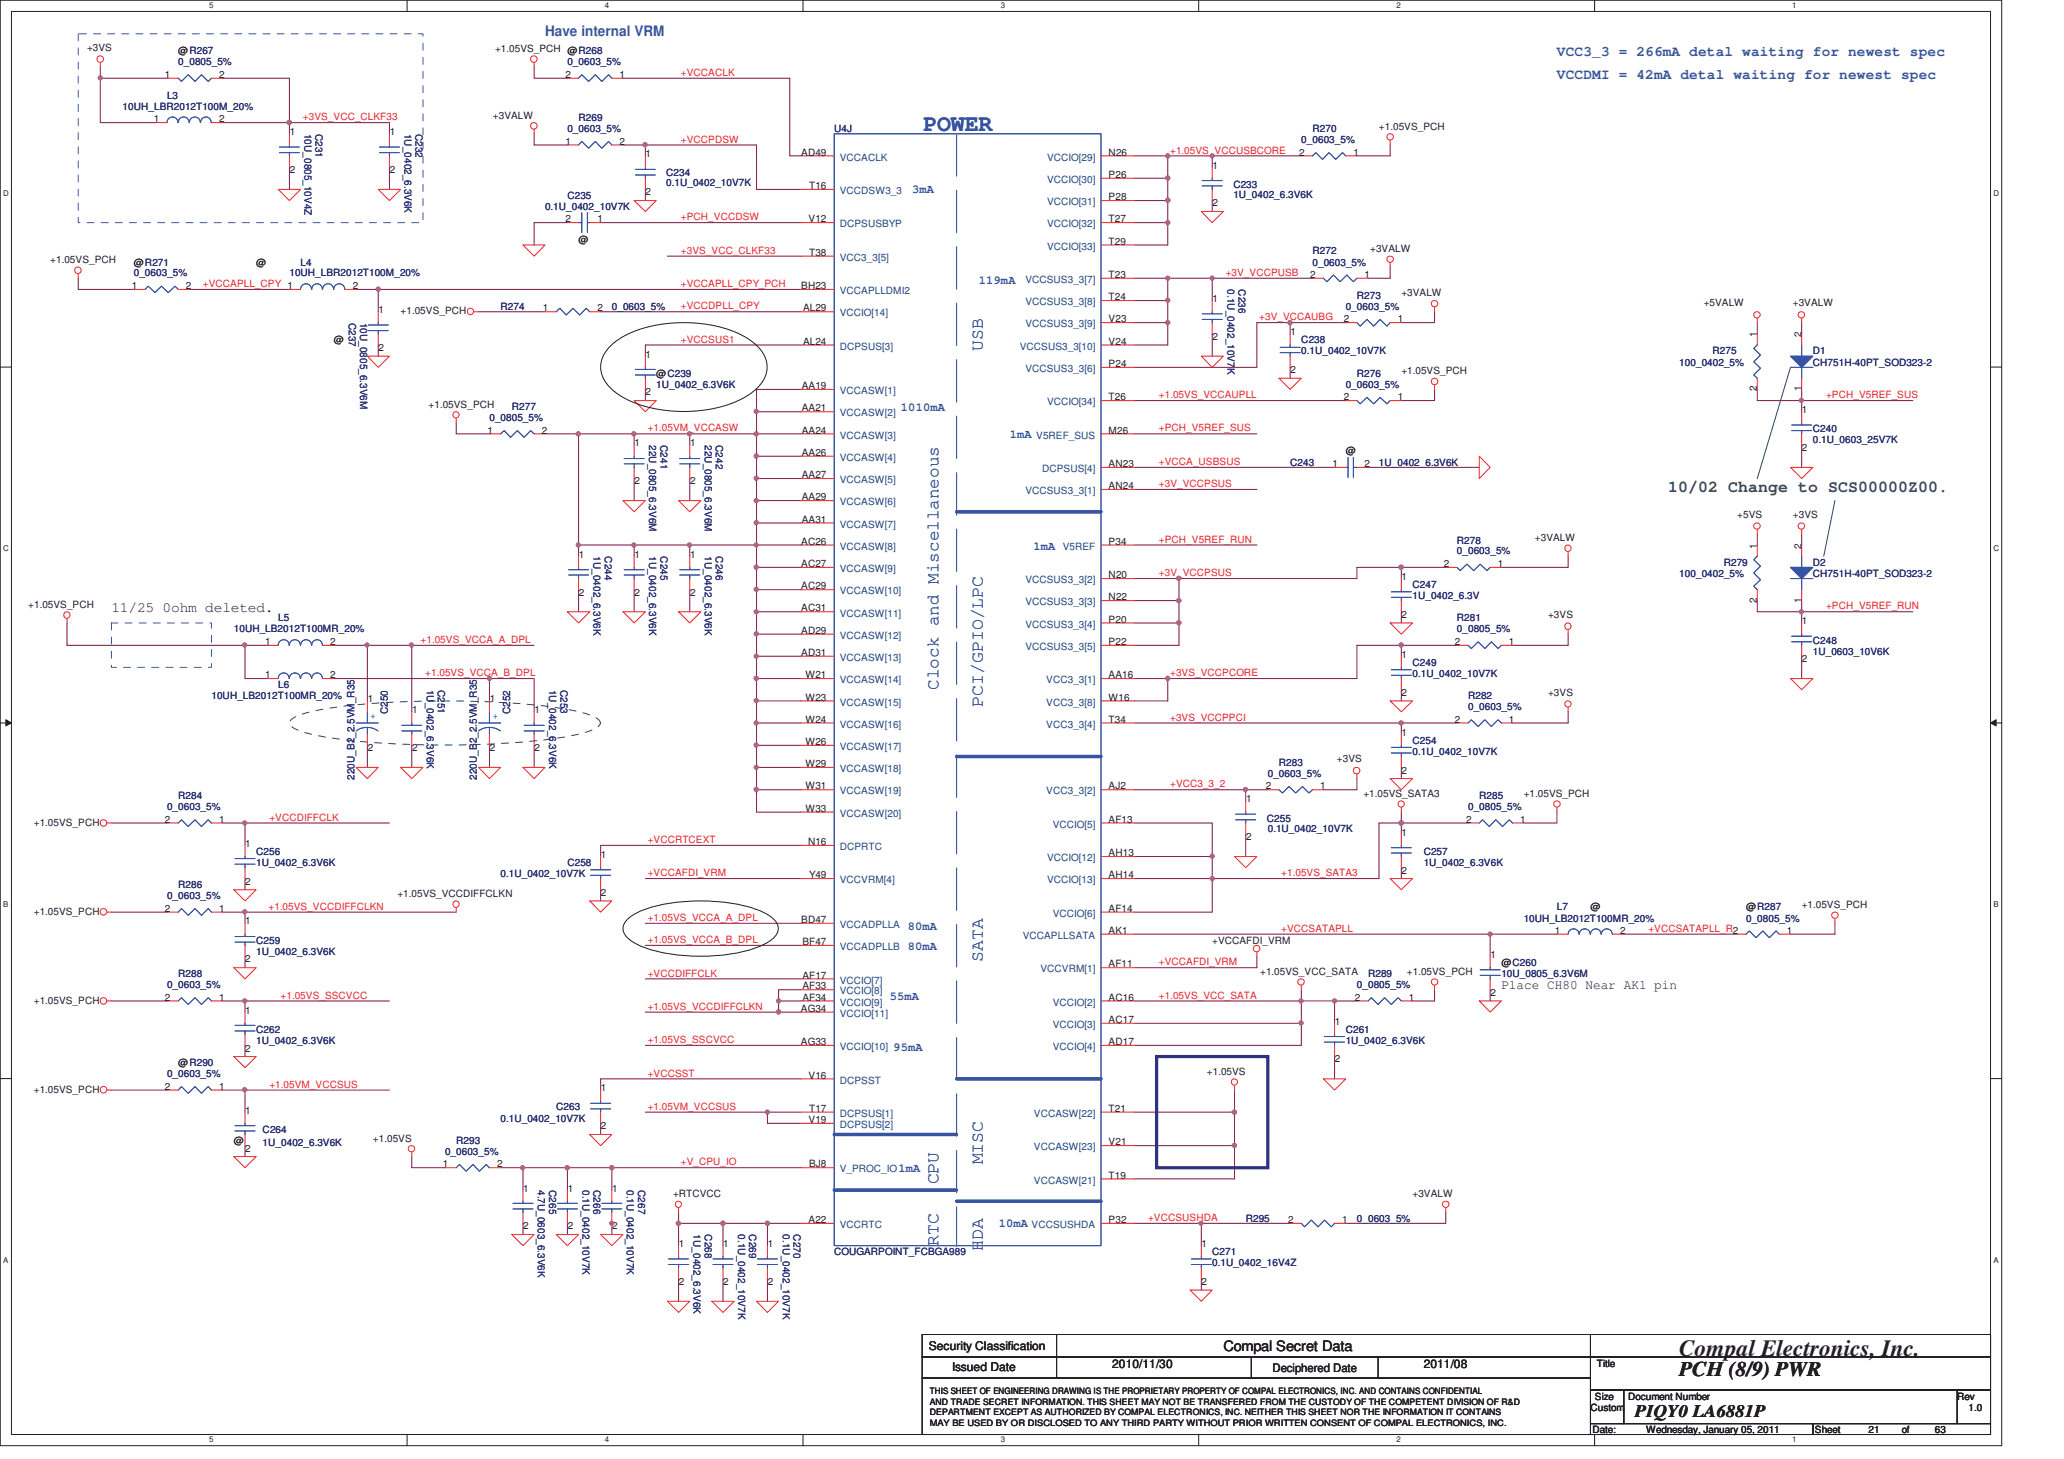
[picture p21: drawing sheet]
<svg xmlns="http://www.w3.org/2000/svg" width="297mm" height="210mm" viewBox="0 0 297 210" stroke-linecap="round" stroke-linejoin="round" font-family="sans-serif">
<defs><g id="words">
<text font-size="3.3" fill="#3953a4" x="132.9" y="18.8">POWER</text>
<text font-size="3.3" fill="#231f20" x="241.7" y="195.1">Compal Electronics, Inc.</text>
<text font-size="3" fill="#231f20" x="241.7" y="198">PCH (8/9) PWR</text>
<g font-size="2.5" fill="#3953a4">
<text x="141.4" y="50.5" transform="rotate(-90 141.4 50.5)">USB</text>
<text x="135" y="99.3" transform="rotate(-90 135 99.3)">Clock and Miscellaneous</text>
<text x="141.4" y="101.7" transform="rotate(-90 141.4 101.7)">PCI/GPIO/LPC</text>
<text x="141.4" y="138.5" transform="rotate(-90 141.4 138.5)">SATA</text>
<text x="141.4" y="167.6" transform="rotate(-90 141.4 167.6)">MISC</text>
<text x="135" y="170.5" transform="rotate(-90 135 170.5)">CPU</text>
<text x="135" y="179.3" transform="rotate(-90 135 179.3)">RTC</text>
<text x="141.4" y="180.1" transform="rotate(-90 141.4 180.1)">HDA</text>
</g>
<text font-size="2.5" fill="#231f20" x="235.3" y="204">PIQY0 LA6881P</text>
<text font-size="2.4" fill="#098040" x="240.1" y="70.8">10/02 Change to SCS00000Z00.</text>
<g font-size="2.1" fill="#3953a4">
<text x="78.4" y="5.2">Have internal VRM</text>
<text x="224.1" y="8.1">VCC3_3 = 266mA detal waiting for newest spec</text>
<text x="224.1" y="11.3">VCCDMI = 42mA detal waiting for newest spec</text>
</g>
<g font-size="2.1" fill="#231f20">
<text x="16" y="88">11/25 0ohm deleted.</text>
<text x="176.1" y="194.5">Compal Secret Data</text>
</g>
<text font-size="1.9" fill="#231f20" x="216.1" y="142.4">Place CH80 Near AK1 pin</text>
<g font-size="1.7" fill="#3953a4">
<text x="131.3" y="27.8">3mA</text>
<text x="140.9" y="40.9">119mA</text>
<text x="129.7" y="59.1">1010mA</text>
<text x="145.3" y="63">1mA</text>
<text x="148.7" y="79.2">1mA</text>
<text x="130.6" y="133.9">80mA</text>
<text x="130.6" y="136.7">80mA</text>
<text x="128.1" y="143.9">55mA</text>
<text x="128.6" y="151.3">95mA</text>
<text x="129.3" y="168.6">1mA</text>
<text x="143.8" y="176.6">10mA</text>
</g>
<g font-size="1.7" fill="#231f20">
<text x="133.7" y="194.3">Security Classification</text>
<text x="137" y="197.4">Issued Date</text>
<text x="160.1" y="196.9">2010/11/30</text>
<text x="183.1" y="197.4">Deciphered Date</text>
<text x="204.9" y="196.9">2011/08</text>
</g>
<g font-size="1.4" fill="#231f20">
<text x="12.5" y="7.3">+3VS</text>
<text x="23.7" y="11.2">1</text>
<text x="25.7" y="7.8">@R267</text>
<text x="31.5" y="11.2">2</text>
<text x="71.2" y="7.5">+1.05VS_PCH @R268</text>
<text x="81.4" y="11.2">2</text>
<text x="89.2" y="11.2">1</text>
<text x="22.1" y="17.6">1</text>
<text x="31.5" y="17.6">2</text>
<text x="70.9" y="17.1">+3VALW</text>
<text x="41.7" y="19.5">1</text>
<text x="56.1" y="19.5">1</text>
<text x="81.4" y="20.8">1</text>
<text x="89.2" y="20.8">2</text>
<text x="92.9" y="22.6">1</text>
<text x="115.3" y="22.4">AD49</text>
<text x="159.6" y="22.4">N26</text>
<text x="187" y="22.4">2</text>
<text x="194.8" y="22.4">1</text>
<text x="198.5" y="18.7">+1.05VS_PCH</text>
<text x="41.7" y="24.9">2</text>
<text x="56.1" y="24.9">2</text>
<text x="92.9" y="28.1">2</text>
<text x="116.5" y="27.2">T16</text>
<text x="159.6" y="25.6">P26</text>
<text x="159.6" y="28.8">P28</text>
<text x="174.5" y="24.3">1</text>
<text x="174.5" y="29.7">2</text>
<text x="81.4" y="32">2</text>
<text x="83.3" y="35">@</text>
<text x="86" y="32">1</text>
<text x="116.4" y="32">V12</text>
<text x="159.6" y="32">T27</text>
<text x="159.6" y="35.2">T29</text>
<text x="7.2" y="37.9">+1.05VS_PCH</text>
<text x="19" y="41.6">1</text>
<text x="19.3" y="38.2">@R271</text>
<text x="26.8" y="41.6">2</text>
<text x="36.9" y="38.2">@</text>
<text x="50.8" y="41.6">2</text>
<text x="115.3" y="41.6">BH23</text>
<text x="116.5" y="36.8">T38</text>
<text x="159.6" y="40">T23</text>
<text x="188.5" y="40">2</text>
<text x="196.4" y="40">1</text>
<text x="197.2" y="36.3">+3VALW</text>
<text x="54.5" y="45">1</text>
<text x="57.7" y="45.3">+1.05VS_PCH</text>
<text x="78.1" y="44.8">1</text>
<text x="86" y="44.8">2</text>
<text x="115.6" y="44.8">AL29</text>
<text x="159.6" y="46.4">V23</text>
<text x="159.6" y="43.2">T24</text>
<text x="174.5" y="43.5">1</text>
<text x="193.4" y="46.4">2</text>
<text x="201.2" y="46.4">1</text>
<text x="201.7" y="42.7">+3VALW</text>
<text x="245.2" y="44.1">+5VALW</text>
<text x="258" y="44.1">+3VALW</text>
<text x="48" y="49.4">@</text>
<text x="54.5" y="50.5">2</text>
<text x="92.9" y="51.5">1</text>
<text x="115.6" y="49.6">AL24</text>
<text x="159.6" y="52.8">P24</text>
<text x="159.6" y="49.6">V24</text>
<text x="174.5" y="48.9">2</text>
<text x="185.7" y="48.3">1</text>
<text x="185.7" y="53.7">2</text>
<text x="201.7" y="53.9">+1.05VS_PCH</text>
<text x="252.9" y="48.6" transform="rotate(-90 252.9 48.6)">1</text>
<text x="259.2" y="48.6" transform="rotate(-90 259.2 48.6)">2</text>
<text x="61.7" y="58.7">+1.05VS_PCH</text>
<text x="92.9" y="56.9">2</text>
<text x="94.4" y="54.2">@C239</text>
<text x="115.4" y="56">AA19</text>
<text x="115.4" y="59.2">AA21</text>
<text x="159.6" y="57.6">T26</text>
<text x="193.4" y="57.6">2</text>
<text x="201.2" y="57.6">1</text>
<text x="252.9" y="56.3" transform="rotate(-90 252.9 56.3)">2</text>
<text x="259.2" y="56.3" transform="rotate(-90 259.2 56.3)">1</text>
<text x="259.3" y="59.5">1</text>
<text x="70.1" y="62.4">1</text>
<text x="78" y="62.4">2</text>
<text x="91.3" y="64.3">1</text>
<text x="99.3" y="64.3">1</text>
<text x="115.4" y="62.4">AA24</text>
<text x="115.4" y="65.6">AA26</text>
<text x="159.6" y="62.4">M26</text>
<text x="193.7" y="65.4">@</text>
<text x="259.3" y="64.9">2</text>
<text x="91.3" y="69.7">2</text>
<text x="99.3" y="69.7">2</text>
<text x="115.4" y="68.8">AA27</text>
<text x="159.6" y="70.4">AN24</text>
<text x="159.6" y="67.2">AN23</text>
<text x="191.8" y="67.2">1</text>
<text x="196.4" y="67.2">2</text>
<text x="115.4" y="72">AA29</text>
<text x="115.4" y="75.2">AA31</text>
<text x="220.9" y="77.9">+3VALW</text>
<text x="250" y="74.5">+5VS</text>
<text x="258" y="74.5">+3VS</text>
<text x="83.3" y="80.3">1</text>
<text x="91.3" y="80.3">1</text>
<text x="99.3" y="80.3">1</text>
<text x="115.3" y="78.4">AC26</text>
<text x="115.3" y="81.6">AC27</text>
<text x="159.6" y="78.4">P34</text>
<text x="159.6" y="83.2">N20</text>
<text x="201.7" y="83.5">1</text>
<text x="207.8" y="81.6">2</text>
<text x="215.6" y="81.6">1</text>
<text x="252.9" y="78.9" transform="rotate(-90 252.9 78.9)">1</text>
<text x="259.2" y="78.9" transform="rotate(-90 259.2 78.9)">2</text>
<text x="4.1" y="87.5">+1.05VS_PCH</text>
<text x="83.3" y="85.7">2</text>
<text x="91.3" y="85.7">2</text>
<text x="99.3" y="85.7">2</text>
<text x="115.3" y="84.8">AC29</text>
<text x="115.3" y="88">AC31</text>
<text x="159.6" y="86.4">N22</text>
<text x="159.6" y="89.6">P20</text>
<text x="201.7" y="88.9">2</text>
<text x="222.8" y="88.9">+3VS</text>
<text x="252.9" y="86.8" transform="rotate(-90 252.9 86.8)">2</text>
<text x="259.2" y="86.8" transform="rotate(-90 259.2 86.8)">1</text>
<text x="259.3" y="89.9">1</text>
<text x="38.1" y="92.8">1</text>
<text x="47.5" y="92.8">2</text>
<text x="115.3" y="91.2">AD29</text>
<text x="115.3" y="94.4">AD31</text>
<text x="159.6" y="92.8">P22</text>
<text x="201.7" y="94.7">1</text>
<text x="209.4" y="92.8">2</text>
<text x="217.2" y="92.8">1</text>
<text x="259.3" y="95.3">2</text>
<text x="38.1" y="97.6">1</text>
<text x="47.5" y="97.6">2</text>
<text x="52.9" y="101">1</text>
<text x="70.5" y="101">1</text>
<text x="115.9" y="97.6">W21</text>
<text x="115.9" y="100.8">W23</text>
<text x="159.6" y="97.6">AA16</text>
<text x="159.6" y="100.8">W16</text>
<text x="201.7" y="100.1">2</text>
<text x="222.8" y="100.1">+3VS</text>
<text x="59.3" y="102.7">1</text>
<text x="76.9" y="102.7">1</text>
<text x="115.9" y="104">W24</text>
<text x="115.9" y="107.2">W26</text>
<text x="159.6" y="104">T34</text>
<text x="201.7" y="105.9">1</text>
<text x="209.4" y="104">2</text>
<text x="217.2" y="104">1</text>
<text x="52.9" y="108.1">2</text>
<text x="59.3" y="108.1">2</text>
<text x="70.5" y="108.1">2</text>
<text x="76.9" y="108.1">2</text>
<text x="115.9" y="110.4">W29</text>
<text x="115.9" y="113.6">W31</text>
<text x="159.6" y="113.6">AJ2</text>
<text x="182.2" y="113.6">2</text>
<text x="190" y="113.6">1</text>
<text x="192.4" y="109.7">+3VS</text>
<text x="201.7" y="111.3">2</text>
<text x="4.9" y="118.9">+1.05VS_PCH</text>
<text x="23.7" y="118.4">2</text>
<text x="31.5" y="118.4">1</text>
<text x="115.9" y="116.8">W33</text>
<text x="159.6" y="118.4">AF13</text>
<text x="179.3" y="115.5">1</text>
<text x="196.2" y="114.7">+1.05VS_SATA3</text>
<text x="211" y="118.4">2</text>
<text x="218.8" y="118.4">1</text>
<text x="219.3" y="114.7">+1.05VS_PCH</text>
<text x="35.3" y="121.9">1</text>
<text x="86.5" y="123.5">1</text>
<text x="116.3" y="121.6">N16</text>
<text x="159.6" y="123.2">AH13</text>
<text x="179.3" y="120.9">2</text>
<text x="201.7" y="120.3">1</text>
<text x="201.7" y="125.7">2</text>
<text x="4.9" y="131.7">+1.05VS_PCH</text>
<text x="23.7" y="131.2">2</text>
<text x="31.5" y="131.2">1</text>
<text x="35.3" y="127.3">2</text>
<text x="57.2" y="129.1">+1.05VS_VCCDIFFCLKN</text>
<text x="86.5" y="128.9">2</text>
<text x="116.5" y="126.4">Y49</text>
<text x="159.6" y="131.2">AF14</text>
<text x="159.6" y="126.4">AH14</text>
<text x="228.9" y="131">@</text>
<text x="251.3" y="131">@R287</text>
<text x="259.3" y="130.7">+1.05VS_PCH</text>
<text x="35.3" y="133.1">1</text>
<text x="115.3" y="132.8">BD47</text>
<text x="115.5" y="136">BF47</text>
<text x="159.6" y="134.4">AK1</text>
<text x="174.5" y="135.8">+VCCAFDI_VRM</text>
<text x="214.5" y="137.9">1</text>
<text x="223.8" y="134.4">1</text>
<text x="233.2" y="134.4">2</text>
<text x="257.2" y="134.4">1</text>
<text x="35.3" y="138.5">2</text>
<text x="115.5" y="142.4">AF33</text>
<text x="115.5" y="140.8">AF17</text>
<text x="159.6" y="139.2">AF11</text>
<text x="181.4" y="140.3">+1.05VS_VCC_SATA</text>
<text x="202.5" y="140.3">+1.05VS_PCH</text>
<text x="214.5" y="143.3">2</text>
<text x="216.1" y="139">@C260</text>
<text x="4.9" y="144.5">+1.05VS_PCH</text>
<text x="23.7" y="144">2</text>
<text x="31.5" y="144">1</text>
<text x="35.3" y="145.9">1</text>
<text x="115.3" y="145.6">AG34</text>
<text x="115.5" y="144">AF34</text>
<text x="159.6" y="144">AC16</text>
<text x="159.6" y="147.2">AC17</text>
<text x="192.1" y="147.5">1</text>
<text x="195" y="144">2</text>
<text x="202.8" y="144">1</text>
<text x="25.7" y="153.4">@R290</text>
<text x="35.3" y="151.3">2</text>
<text x="115.3" y="150.4">AG33</text>
<text x="116.4" y="155.2">V16</text>
<text x="159.6" y="150.4">AD17</text>
<text x="173.7" y="154.7">+1.05VS</text>
<text x="192.1" y="152.9">2</text>
<text x="4.9" y="157.3">+1.05VS_PCH</text>
<text x="23.7" y="156.8">2</text>
<text x="31.5" y="156.8">1</text>
<text x="35.3" y="160.3">1</text>
<text x="86.5" y="157.1">1</text>
<text x="116.4" y="161.6">V19</text>
<text x="116.5" y="160">T17</text>
<text x="159.6" y="160">T21</text>
<text x="33.7" y="164.6">@</text>
<text x="35.3" y="165.7">2</text>
<text x="53.7" y="164.3">+1.05VS</text>
<text x="86.5" y="162.5">2</text>
<text x="159.6" y="164.8">V21</text>
<text x="63.8" y="168">1</text>
<text x="71.5" y="168">2</text>
<text x="75.3" y="171.5">1</text>
<text x="81.7" y="171.5">1</text>
<text x="88.1" y="171.5">1</text>
<text x="96.9" y="172.3">+RTCVCC</text>
<text x="116.5" y="168">BJ8</text>
<text x="159.6" y="169.6">T19</text>
<text x="203.3" y="172.3">+3VALW</text>
<text x="75.3" y="176.9">2</text>
<text x="81.7" y="176.9">2</text>
<text x="88.1" y="176.9">2</text>
<text x="97.7" y="179.5">1</text>
<text x="104.1" y="179.5">1</text>
<text x="110.5" y="179.5">1</text>
<text x="116.4" y="176">A22</text>
<text x="159.6" y="176">P32</text>
<text x="172.9" y="179.5">1</text>
<text x="185.4" y="176">2</text>
<text x="193.2" y="176">1</text>
<text x="97.7" y="184.9">2</text>
<text x="104.1" y="184.9">2</text>
<text x="110.5" y="184.9">2</text>
<text x="172.9" y="184.9">2</text>
<text x="229.8" y="196.8">Title</text>
<text x="228.9" y="203">Custom</text>
<text x="229.5" y="201.4">Size</text>
<text x="234.3" y="201.4">Document Number</text>
<text x="281.7" y="201.4">Rev</text>
<text x="283.3" y="203">1.0</text>
<text x="229.2" y="206.2">Date:</text>
<text x="236.9" y="206.2">Wednesday, January 05, 2011</text>
<text x="261.2" y="206.2">Sheet</text>
<text x="268.9" y="206.2">21</text>
<text x="273.7" y="206.2">of</text>
<text x="278.5" y="206.2">63</text>
</g>
<g font-size="1.4" fill="#282973">
<text x="25.7" y="9.4">0_0805_5%</text>
<text x="81.7" y="9.4">0_0603_5%</text>
<text x="17.6" y="15.8">10UH_LBR2012T100M_20%</text>
<text x="24" y="14.2">L3</text>
<text x="83.3" y="17.4">R269</text>
<text x="43.8" y="19.3" transform="rotate(90 43.8 19.3)">10U_0805_10V4Z</text>
<text x="45.4" y="19.3" transform="rotate(90 45.4 19.3)">C231</text>
<text x="58.2" y="19.3" transform="rotate(90 58.2 19.3)">1U_0402_6.3V6K</text>
<text x="59.8" y="19.3" transform="rotate(90 59.8 19.3)">C232</text>
<text x="81.7" y="19">0_0603_5%</text>
<text x="120.1" y="19">U4J</text>
<text x="187.3" y="20.6">0_0603_5%</text>
<text x="188.9" y="19">R270</text>
<text x="81.7" y="28.6">C235</text>
<text x="95.9" y="25.4">C234</text>
<text x="95.9" y="26.8">0.1U_0402_10V7K</text>
<text x="177.5" y="27">C233</text>
<text x="177.5" y="28.4">1U_0402_6.3V6K</text>
<text x="78.4" y="30.2">0.1U_0402_10V7K</text>
<text x="19.3" y="39.8">0_0603_5%</text>
<text x="41.7" y="39.8">10UH_LBR2012T100M_20%</text>
<text x="43.3" y="38.2">L4</text>
<text x="176.7" y="41.7" transform="rotate(90 176.7 41.7)">0.1U_0402_10V7K</text>
<text x="178.2" y="41.7" transform="rotate(90 178.2 41.7)">C236</text>
<text x="188.9" y="36.6">R272</text>
<text x="188.9" y="38.2">0_0603_5%</text>
<text x="50.2" y="46.4" transform="rotate(90 50.2 46.4)">C237</text>
<text x="51.8" y="46.4" transform="rotate(90 51.8 46.4)">10U_0805_6.3V6M</text>
<text x="72" y="44.6">R274</text>
<text x="88" y="44.6">0_0603_5%</text>
<text x="193.7" y="44.6">0_0603_5%</text>
<text x="195.3" y="43">R273</text>
<text x="187.3" y="49.4">C238</text>
<text x="187.3" y="51">0.1U_0402_10V7K</text>
<text x="241.7" y="52.6">100_0402_5%</text>
<text x="246.5" y="51">R275</text>
<text x="260.9" y="51">D1</text>
<text x="260.9" y="52.6">CH751H-40PT_SOD323-2</text>
<text x="73.7" y="59">R277</text>
<text x="94.4" y="55.8">1U_0402_6.3V6K</text>
<text x="193.7" y="55.8">0_0603_5%</text>
<text x="195.3" y="54.2">R276</text>
<text x="70.4" y="60.6">0_0805_5%</text>
<text x="93.4" y="64" transform="rotate(90 93.4 64)">22U_0805_6.3V6M</text>
<text x="95" y="64" transform="rotate(90 95 64)">C241</text>
<text x="101.4" y="64" transform="rotate(90 101.4 64)">22U_0805_6.3V6M</text>
<text x="103" y="64" transform="rotate(90 103 64)">C242</text>
<text x="260.9" y="62.2">C240</text>
<text x="260.9" y="63.8">0.1U_0603_25V7K</text>
<text x="185.7" y="67">C243</text>
<text x="198.5" y="67">1U_0402_6.3V6K</text>
<text x="85.4" y="80" transform="rotate(90 85.4 80)">1U_0402_6.3V6K</text>
<text x="87" y="80" transform="rotate(90 87 80)">C244</text>
<text x="93.4" y="80" transform="rotate(90 93.4 80)">1U_0402_6.3V6K</text>
<text x="95" y="80" transform="rotate(90 95 80)">C245</text>
<text x="101.4" y="80" transform="rotate(90 101.4 80)">1U_0402_6.3V6K</text>
<text x="103" y="80" transform="rotate(90 103 80)">C246</text>
<text x="209.7" y="78.2">R278</text>
<text x="209.7" y="79.8">0_0603_5%</text>
<text x="241.7" y="83">100_0402_5%</text>
<text x="248.1" y="81.4">R279</text>
<text x="260.9" y="81.4">D2</text>
<text x="260.9" y="83">CH751H-40PT_SOD323-2</text>
<text x="40" y="89.4">L5</text>
<text x="203.3" y="84.6">C247</text>
<text x="203.3" y="86.2">1U_0402_6.3V</text>
<text x="209.7" y="89.4">R281</text>
<text x="33.7" y="91">10UH_LB2012T100MR_20%</text>
<text x="203.3" y="95.8">C249</text>
<text x="209.7" y="91">0_0805_5%</text>
<text x="260.9" y="92.6">C248</text>
<text x="260.9" y="94.2">1U_0603_10V6K</text>
<text x="30.4" y="100.6">10UH_LB2012T100MR_20%</text>
<text x="40" y="99">L6</text>
<text x="61.4" y="99.3" transform="rotate(90 61.4 99.3)">1U_0402_6.3V6K</text>
<text x="63" y="99.3" transform="rotate(90 63 99.3)">C251</text>
<text x="79" y="99.3" transform="rotate(90 79 99.3)">1U_0402_6.3V6K</text>
<text x="80.6" y="99.3" transform="rotate(90 80.6 99.3)">C253</text>
<text x="203.3" y="97.4">0.1U_0402_10V7K</text>
<text x="211.3" y="100.6">R282</text>
<text x="55.8" y="102.8" transform="rotate(-90 55.8 102.8)">C250</text>
<text x="73.4" y="102.8" transform="rotate(-90 73.4 102.8)">C252</text>
<text x="203.3" y="107">C254</text>
<text x="211.3" y="102.2">0_0603_5%</text>
<text x="51" y="112.2" transform="rotate(-90 51 112.2)">220U_B2_2.5VM_R35</text>
<text x="68.6" y="112.2" transform="rotate(-90 68.6 112.2)">220U_B2_2.5VM_R35</text>
<text x="182.5" y="111.8">0_0603_5%</text>
<text x="184.1" y="110.2">R283</text>
<text x="203.3" y="108.6">0.1U_0402_10V7K</text>
<text x="24" y="116.6">0_0603_5%</text>
<text x="25.7" y="115">R284</text>
<text x="182.3" y="118.2">C255</text>
<text x="182.5" y="119.8">0.1U_0402_10V7K</text>
<text x="211.3" y="116.6">0_0805_5%</text>
<text x="212.9" y="115">R285</text>
<text x="36.9" y="123">C256</text>
<text x="36.9" y="124.6">1U_0402_6.3V6K</text>
<text x="81.7" y="124.6">C258</text>
<text x="204.9" y="123">C257</text>
<text x="204.9" y="124.6">1U_0402_6.3V6K</text>
<text x="24" y="129.4">0_0603_5%</text>
<text x="25.7" y="127.8">R286</text>
<text x="72" y="126.2">0.1U_0402_10V7K</text>
<text x="224.1" y="131">L7</text>
<text x="36.9" y="135.8">C259</text>
<text x="36.9" y="137.4">1U_0402_6.3V6K</text>
<text x="219.3" y="132.6">10UH_LB2012T100MR_20%</text>
<text x="251.3" y="132.6">0_0805_5%</text>
<text x="24" y="142.2">0_0603_5%</text>
<text x="25.7" y="140.6">R288</text>
<text x="195.3" y="142.2">0_0805_5%</text>
<text x="196.9" y="140.6">R289</text>
<text x="216.1" y="140.6">10U_0805_6.3V6M</text>
<text x="36.9" y="148.6">C262</text>
<text x="193.7" y="148.6">C261</text>
<text x="24" y="155">0_0603_5%</text>
<text x="36.9" y="150.2">1U_0402_6.3V6K</text>
<text x="193.7" y="150.2">1U_0402_6.3V6K</text>
<text x="72" y="161.4">0.1U_0402_10V7K</text>
<text x="80" y="159.8">C263</text>
<text x="37.8" y="163">C264</text>
<text x="37.8" y="164.9">1U_0402_6.3V6K</text>
<text x="64" y="166.2">0_0603_5%</text>
<text x="65.7" y="164.6">R293</text>
<text x="77.4" y="171.3" transform="rotate(90 77.4 171.3)">4.7U_0603_6.3V6K</text>
<text x="79" y="171.3" transform="rotate(90 79 171.3)">C265</text>
<text x="83.8" y="171.3" transform="rotate(90 83.8 171.3)">0.1U_0402_10V7K</text>
<text x="85.4" y="171.3" transform="rotate(90 85.4 171.3)">C266</text>
<text x="90.2" y="171.3" transform="rotate(90 90.2 171.3)">0.1U_0402_10V7K</text>
<text x="91.8" y="171.3" transform="rotate(90 91.8 171.3)">C267</text>
<text x="99.8" y="177.7" transform="rotate(90 99.8 177.7)">1U_0402_6.3V6K</text>
<text x="101.4" y="177.7" transform="rotate(90 101.4 177.7)">C268</text>
<text x="106.2" y="177.7" transform="rotate(90 106.2 177.7)">0.1U_0402_10V7K</text>
<text x="107.8" y="177.7" transform="rotate(90 107.8 177.7)">C269</text>
<text x="112.6" y="177.7" transform="rotate(90 112.6 177.7)">0.1U_0402_10V7K</text>
<text x="114.2" y="177.7" transform="rotate(90 114.2 177.7)">C270</text>
<text x="179.3" y="175.8">R295</text>
<text x="195.3" y="175.8">0_0603_5%</text>
<text x="120.1" y="180.6">COUGARPOINT_FCBGA989</text>
<text x="174.5" y="180.6">C271</text>
<text x="174.5" y="182.2">0.1U_0402_16V4Z</text>
</g>
<g font-size="1.4" fill="#ed2024">
<text x="98" y="10.9">+VCCACLK</text>
<text x="43.6" y="17.3">+3VS_VCC_CLKF33</text>
<text x="98" y="20.5">+VCCPDSW</text>
<text x="168.4" y="22.1">+1.05VS_VCCUSBCORE</text>
<text x="98" y="31.7">+PCH_VCCDSW</text>
<text x="29.2" y="41.3">+VCCAPLL_CPY 1</text>
<text x="98" y="36.5">+3VS_VCC_CLKF33</text>
<text x="98" y="41.3">+VCCAPLL_CPY_PCH</text>
<text x="176.4" y="39.7">+3V_VCCPUSB</text>
<text x="98" y="44.5">+VCCDPLL_CPY</text>
<text x="181.2" y="46.1">+3V_VCCAUBG</text>
<text x="98" y="49.3">+VCCSUS1</text>
<text x="166.8" y="57.3">+1.05VS_VCCAUPLL</text>
<text x="262.8" y="57.3">+PCH_V5REF_SUS</text>
<text x="93.2" y="62.1">+1.05VM_VCCASW</text>
<text x="166.8" y="62.1">+PCH_V5REF_SUS</text>
<text x="166.8" y="70.1">+3V_VCCPSUS</text>
<text x="166.8" y="66.9">+VCCA_USBSUS</text>
<text x="166.8" y="78.1">+PCH_V5REF_RUN</text>
<text x="166.8" y="82.9">+3V_VCCPSUS</text>
<text x="262.8" y="87.7">+PCH_V5REF_RUN</text>
<text x="60.5" y="92.5">+1.05VS_VCCA_A_DPL</text>
<text x="61.2" y="97.3">+1.05VS_VCCA_B_DPL</text>
<text x="168.4" y="97.3">+3VS_VCCPCORE</text>
<text x="168.4" y="103.7">+3VS_VCCPPCI</text>
<text x="168.4" y="113.3">+VCC3_3_2</text>
<text x="38.8" y="118.1">+VCCDIFFCLK</text>
<text x="93.2" y="121.3">+VCCRTCEXT</text>
<text x="38.6" y="130.9">+1.05VS_VCCDIFFCLKN</text>
<text x="93.2" y="126.1">+VCCAFDI_VRM</text>
<text x="184.4" y="126.1">+1.05VS_SATA3</text>
<text x="93.2" y="132.5">+1.05VS_VCCA_A_DPL</text>
<text x="93.2" y="135.7">+1.05VS_VCCA_B_DPL</text>
<text x="184.4" y="134.1">+VCCSATAPLL</text>
<text x="237.2" y="134.1">+VCCSATAPLL_R2</text>
<text x="40.4" y="143.7">+1.05VS_SSCVCC</text>
<text x="93.2" y="140.5">+VCCDIFFCLK</text>
<text x="166.8" y="138.9">+VCCAFDI_VRM</text>
<text x="166.8" y="143.7">+1.05VS_VCC_SATA</text>
<text x="93.2" y="145.3">+1.05VS_VCCDIFFCLKN</text>
<text x="93.2" y="154.9">+VCCSST</text>
<text x="93.2" y="150.1">+1.05VS_SSCVCC</text>
<text x="38.8" y="156.5">+1.05VM_VCCSUS</text>
<text x="93.2" y="159.7">+1.05VM_VCCSUS</text>
<text x="98" y="167.7">+V_CPU_IO</text>
<text x="165.2" y="175.7">+VCCSUSHDA</text>
</g>
<g font-size="1.4" fill="#1d437e">
<text x="120.9" y="23.1">VCCACLK</text>
<text x="150.7" y="23.1">VCCIO[29]</text>
<text x="120.9" y="27.9">VCCDSW3_3</text>
<text x="150.7" y="26.3">VCCIO[30]</text>
<text x="150.7" y="29.5">VCCIO[31]</text>
<text x="120.9" y="32.7">DCPSUSBYP</text>
<text x="150.7" y="32.7">VCCIO[32]</text>
<text x="150.7" y="35.9">VCCIO[33]</text>
<text x="120.9" y="37.5">VCC3_3[5]</text>
<text x="147.6" y="40.7">VCCSUS3_3[7]</text>
<text x="120.9" y="45.5">VCCIO[14]</text>
<text x="120.9" y="42.3">VCCAPLLDMI2</text>
<text x="147.6" y="47.1">VCCSUS3_3[9]</text>
<text x="147.6" y="43.9">VCCSUS3_3[8]</text>
<text x="120.9" y="50.3">DCPSUS[3]</text>
<text x="146.8" y="50.3">VCCSUS3_3[10]</text>
<text x="147.6" y="53.5">VCCSUS3_3[6]</text>
<text x="120.9" y="56.7">VCCASW[1]</text>
<text x="120.9" y="59.9">VCCASW[2]</text>
<text x="150.7" y="58.3">VCCIO[34]</text>
<text x="120.9" y="63.1">VCCASW[3]</text>
<text x="149.1" y="63.1">V5REF_SUS</text>
<text x="120.9" y="69.6">VCCASW[5]</text>
<text x="120.9" y="66.3">VCCASW[4]</text>
<text x="147.6" y="71.1">VCCSUS3_3[1]</text>
<text x="150" y="67.9">DCPSUS[4]</text>
<text x="120.9" y="72.7">VCCASW[6]</text>
<text x="120.9" y="75.9">VCCASW[7]</text>
<text x="120.9" y="79.1">VCCASW[8]</text>
<text x="120.9" y="82.3">VCCASW[9]</text>
<text x="147.6" y="83.9">VCCSUS3_3[2]</text>
<text x="152.9" y="79.1">V5REF</text>
<text x="120.9" y="85.6">VCCASW[10]</text>
<text x="120.9" y="88.7">VCCASW[11]</text>
<text x="147.6" y="87.1">VCCSUS3_3[3]</text>
<text x="120.9" y="91.9">VCCASW[12]</text>
<text x="120.9" y="95.1">VCCASW[13]</text>
<text x="147.6" y="90.3">VCCSUS3_3[4]</text>
<text x="147.6" y="93.6">VCCSUS3_3[5]</text>
<text x="120.9" y="98.3">VCCASW[14]</text>
<text x="120.9" y="101.6">VCCASW[15]</text>
<text x="150.6" y="98.3">VCC3_3[1]</text>
<text x="150.6" y="101.6">VCC3_3[8]</text>
<text x="120.9" y="104.7">VCCASW[16]</text>
<text x="120.9" y="107.9">VCCASW[17]</text>
<text x="150.6" y="104.7">VCC3_3[4]</text>
<text x="120.9" y="111.1">VCCASW[18]</text>
<text x="120.9" y="114.3">VCCASW[19]</text>
<text x="120.9" y="117.6">VCCASW[20]</text>
<text x="150.6" y="114.3">VCC3_3[2]</text>
<text x="151.5" y="119.1">VCCIO[5]</text>
<text x="120.9" y="122.3">DCPRTC</text>
<text x="150.7" y="123.9">VCCIO[12]</text>
<text x="120.9" y="127.1">VCCVRM[4]</text>
<text x="150.7" y="127.1">VCCIO[13]</text>
<text x="151.5" y="131.9">VCCIO[6]</text>
<text x="120.9" y="136.7">VCCADPLLB</text>
<text x="120.9" y="133.6">VCCADPLLA</text>
<text x="147.2" y="135.1">VCCAPLLSATA</text>
<text x="120.9" y="143.1">VCCIO[8]</text>
<text x="120.9" y="141.6">VCCIO[7]</text>
<text x="149.7" y="140">VCCVRM[1]</text>
<text x="120.9" y="144.7">VCCIO[9]</text>
<text x="120.9" y="146.3">VCCIO[11]</text>
<text x="151.5" y="144.7">VCCIO[2]</text>
<text x="151.5" y="148">VCCIO[3]</text>
<text x="120.9" y="151.1">VCCIO[10]</text>
<text x="120.9" y="156">DCPSST</text>
<text x="151.5" y="151.1">VCCIO[4]</text>
<text x="120.9" y="160.7">DCPSUS[1]</text>
<text x="148.8" y="160.7">VCCASW[22]</text>
<text x="120.9" y="162.3">DCPSUS[2]</text>
<text x="148.8" y="165.6">VCCASW[23]</text>
<text x="120.9" y="168.7">V_PROC_IO</text>
<text x="148.8" y="170.3">VCCASW[21]</text>
<text x="120.9" y="176.7">VCCRTC</text>
<text x="148.5" y="176.7">VCCSUSHDA</text>
</g>
<g font-size="1.4" fill="#3953a4">
<text x="53.3" y="103.5">+</text>
<text x="70.9" y="103.5">+</text>
</g>
<g font-size="1.3" fill="#231f20">
<text x="133.8" y="203.7">DEPARTMENT EXCEPT AS AUTHORIZED BY COMPAL ELECTRONICS, INC. NEITHER THIS SHEET NOR THE INFORMATION IT CONTAINS</text>
<text x="133.8" y="200.6">THIS SHEET OF ENGINEERING DRAWING IS THE PROPRIETARY PROPERTY OF COMPAL ELECTRONICS, INC. AND CONTAINS CONFIDENTIAL</text>
<text x="133.8" y="202.1">AND TRADE SECRET INFORMATION. THIS SHEET MAY NOT BE TRANSFERED FROM THE CUSTODY OF THE COMPETENT DIVISION OF R&amp;D</text>
<text x="133.8" y="205.2">MAY BE USED BY OR DISCLOSED TO ANY THIRD PARTY WITHOUT PRIOR WRITTEN CONSENT OF COMPAL ELECTRONICS, INC.</text>
</g>
<g font-size="1.1" fill="#231f20">
<text x="30.1" y="1.2">5</text>
<text x="87" y="1.2">4</text>
<text x="144" y="1.2">3</text>
<text x="201" y="1.2">2</text>
<text x="257.9" y="1.2">1</text>
<text x=".5" y="28.2">D</text>
<text x="286.9" y="28.2">D</text>
<text x=".5" y="79.4">C</text>
<text x="286.9" y="79.4">C</text>
<text x=".5" y="130.6">B</text>
<text x="286.9" y="130.6">B</text>
<text x=".5" y="181.8">A</text>
<text x="286.9" y="181.8">A</text>
<text x="30.1" y="207.6">5</text>
<text x="87" y="207.6">4</text>
<text x="144" y="207.6">3</text>
<text x="201" y="207.6">2</text>
<text x="257.9" y="207.6">1</text>
</g>
</g></defs>
<path d="M0 0h288.1v208.1h-288.1zM1.6 1.6h284.9v204.9h-284.9z" fill="none" stroke="#231f20" stroke-width=".14"/>
<g fill="#fff">
<path d="M30.1 .2h.6v1.2h-.6z"/>
<path d="M30.1 206.6h.6v1.2h-.6z"/>
</g>
<path d="M58.6 0v1.6M58.6 206.5v1.6" fill="none" stroke="#231f20" stroke-width=".14"/>
<g fill="#fff">
<path d="M87 .2h.6v1.2h-.6z"/>
<path d="M87 206.6h.6v1.2h-.6z"/>
</g>
<path d="M115.6 0v1.6M115.6 206.5v1.6" fill="none" stroke="#231f20" stroke-width=".14"/>
<g fill="#fff">
<path d="M144 .2h.6v1.2h-.6z"/>
<path d="M144 206.6h.6v1.2h-.6z"/>
</g>
<path d="M172.5 0v1.6M172.5 206.5v1.6" fill="none" stroke="#231f20" stroke-width=".14"/>
<g fill="#fff">
<path d="M201 .2h.5v1.2h-.5z"/>
<path d="M201 206.6h.5v1.2h-.5z"/>
</g>
<path d="M229.5 0v1.6M229.5 206.5v1.6" fill="none" stroke="#231f20" stroke-width=".14"/>
<g fill="#fff">
<path d="M257.9 .2h.6v1.2h-.6z"/>
<path d="M257.9 206.6h.6v1.2h-.6z"/>
<path d="M.5 27.2h.7v1.2h-.7z"/>
<path d="M286.9 27.2h.8v1.2h-.8z"/>
<path d="M.5 78.4h.7v1.2h-.7z"/>
<path d="M286.9 78.4h.8v1.2h-.8z"/>
</g>
<path d="M0 52.8h1.6M286.5 52.8h1.6" fill="none" stroke="#231f20" stroke-width=".14"/>
<g fill="#fff">
<path d="M.5 129.6h.7v1.2h-.7z"/>
<path d="M286.9 129.6h.7v1.2h-.7z"/>
</g>
<path d="M0 104.1h1.6M286.5 104.1h1.6" fill="none" stroke="#231f20" stroke-width=".14"/>
<path d="M.8 103.6l.8 .5-.8 .4z" fill="#231f20"/>
<path d="M.8 103.6l.8 .5-.8 .4z" fill="none" stroke="#231f20" stroke-width=".14"/>
<path d="M286.5 104.1l.8-.5v.9z" fill="#231f20"/>
<path d="M286.5 104.1l.8-.5v.9z" fill="none" stroke="#231f20" stroke-width=".14"/>
<g fill="#fff">
<path d="M.5 180.8h.7v1.2h-.7z"/>
<path d="M286.9 180.8h.7v1.2h-.7z"/>
</g>
<path d="M0 155.2h1.6M286.5 155.2h1.6" fill="none" stroke="#231f20" stroke-width=".14"/>
<path d="M252.9 88h6.4M259.3 86.4v1.6M259.3 88v1.7" fill="none" stroke="#7f1442" stroke-width=".14"/>
<circle cx="259.2" cy="88" r=".3" fill="#b9529f"/>
<circle cx="259.2" cy="88" r=".3" fill="none" stroke="#b9529f" stroke-width=".14"/>
<path d="M252.9 56v1.7h6.4M252.9 46.4v1.6M259.3 57.7h16M259.3 56v1.7M259.3 46.4v1.6M259.3 57.7v1.6M252.9 76.9v1.5M259.3 76.9v1.5M259.3 64v3.3M252.9 86.4v1.6M259.3 88h16M259.3 94.4v3.3" fill="none" stroke="#7f1442" stroke-width=".14"/>
<circle cx="259.2" cy="57.6" r=".31" fill="#b9529f"/>
<circle cx="259.2" cy="57.6" r=".31" fill="none" stroke="#b9529f" stroke-width=".14"/>
<path d="M38.4 92.9h-3.1v4.8h3.1M59.3 92.9h17.6" fill="none" stroke="#7f1442" stroke-width=".14"/>
<circle cx="59.2" cy="92.8" r=".3" fill="#b9529f"/>
<circle cx="59.2" cy="92.8" r=".3" fill="none" stroke="#b9529f" stroke-width=".14"/>
<path d="M48 92.9h4.9v8M48 97.7h22.4v3.2M52.9 92.9h6.4v9.5M52.9 107.3v3.1M70.4 107.3v3.1" fill="none" stroke="#7f1442" stroke-width=".14"/>
<circle cx="52.8" cy="92.8" r=".3" fill="#b9529f"/>
<circle cx="52.8" cy="92.8" r=".3" fill="none" stroke="#b9529f" stroke-width=".14"/>
<path d="M70.4 97.7h6.5v4.7M59.3 107.3v3.1M76.9 107.3v3.1" fill="none" stroke="#7f1442" stroke-width=".14"/>
<circle cx="70.4" cy="97.6" r=".31" fill="#b9529f"/>
<circle cx="70.4" cy="97.6" r=".31" fill="none" stroke="#b9529f" stroke-width=".14"/>
<path d="M174.5 40h-6.4v3.3M163.3 70.4h17.6M177.7 156.9v3.2" fill="none" stroke="#7f1442" stroke-width=".14"/>
<circle cx="168.1" cy="40" r=".3" fill="#b9529f"/>
<circle cx="168.1" cy="40" r=".3" fill="none" stroke="#b9529f" stroke-width=".14"/>
<path d="M163.3 176.1h9.6" fill="none" stroke="#7f1442" stroke-width=".14"/>
<circle cx="172.8" cy="176.1" r=".3" fill="#b9529f"/>
<circle cx="172.8" cy="176.1" r=".3" fill="none" stroke="#b9529f" stroke-width=".14"/>
<path d="M168.1 22.4h6.4" fill="none" stroke="#7f1442" stroke-width=".14"/>
<circle cx="168.1" cy="22.4" r=".3" fill="#b9529f"/>
<circle cx="168.1" cy="22.4" r=".3" fill="none" stroke="#b9529f" stroke-width=".14"/>
<path d="M168.1 43.3v3.1M201.7 57.7h4.8" fill="none" stroke="#7f1442" stroke-width=".14"/>
<circle cx="168.1" cy="43.2" r=".3" fill="#b9529f"/>
<circle cx="168.1" cy="43.2" r=".3" fill="none" stroke="#b9529f" stroke-width=".14"/>
<path d="M168.1 46.4v3.3" fill="none" stroke="#7f1442" stroke-width=".14"/>
<circle cx="168.1" cy="46.4" r=".3" fill="#b9529f"/>
<circle cx="168.1" cy="46.4" r=".3" fill="none" stroke="#b9529f" stroke-width=".14"/>
<path d="M168.1 28.9v3.1h-4.8" fill="none" stroke="#7f1442" stroke-width=".14"/>
<circle cx="168.1" cy="28.8" r=".3" fill="#b9529f"/>
<circle cx="168.1" cy="28.8" r=".3" fill="none" stroke="#b9529f" stroke-width=".14"/>
<path d="M163.3 28.9h4.8M180.9 46.4v6.5M163.3 78.4h17.6M198.5 118.4v8M201.7 104.1v1.6M187.3 144.1h4.8M192.1 152.1v3.2" fill="none" stroke="#7f1442" stroke-width=".14"/>
<circle cx="187.2" cy="144.1" r=".3" fill="#b9529f"/>
<circle cx="187.2" cy="144.1" r=".3" fill="none" stroke="#b9529f" stroke-width=".14"/>
<path d="M192.1 144.1v3.2" fill="none" stroke="#7f1442" stroke-width=".14"/>
<circle cx="192.1" cy="144.1" r=".3" fill="#b9529f"/>
<circle cx="192.1" cy="144.1" r=".3" fill="none" stroke="#b9529f" stroke-width=".14"/>
<path d="M163.3 25.7h4.8M168.1 32v3.3h-4.8M192.1 144.1h3.2" fill="none" stroke="#7f1442" stroke-width=".14"/>
<circle cx="168.1" cy="32" r=".3" fill="#b9529f"/>
<circle cx="168.1" cy="32" r=".3" fill="none" stroke="#b9529f" stroke-width=".14"/>
<path d="M163.3 22.4h4.8M174.5 22.4h12.8" fill="none" stroke="#7f1442" stroke-width=".14"/>
<circle cx="174.5" cy="22.4" r=".3" fill="#b9529f"/>
<circle cx="174.5" cy="22.4" r=".3" fill="none" stroke="#b9529f" stroke-width=".14"/>
<path d="M174.5 28.9v1.5M174.5 22.4v1.6M163.3 62.4h17.6M196.9 67.3h16M163.3 97.7h4.8v3.2h-4.8M219.3 118.4h4.8" fill="none" stroke="#7f1442" stroke-width=".14"/>
<circle cx="168" cy="97.6" r=".31" fill="#b9529f"/>
<circle cx="168" cy="97.6" r=".31" fill="none" stroke="#b9529f" stroke-width=".14"/>
<path d="M163.3 46.4h4.8M201.7 92.9h8M225.7 91.3v1.6h-8" fill="none" stroke="#7f1442" stroke-width=".14"/>
<circle cx="201.7" cy="92.8" r=".31" fill="#b9529f"/>
<circle cx="201.7" cy="92.8" r=".31" fill="none" stroke="#b9529f" stroke-width=".14"/>
<path d="M163.3 160.1h14.4" fill="none" stroke="#7f1442" stroke-width=".14"/>
<circle cx="177.7" cy="160.1" r=".31" fill="#b9529f"/>
<circle cx="177.7" cy="160.1" r=".31" fill="none" stroke="#b9529f" stroke-width=".14"/>
<path d="M163.3 52.9h17.6M163.3 164.9h14.4" fill="none" stroke="#7f1442" stroke-width=".14"/>
<circle cx="177.7" cy="164.8" r=".31" fill="#b9529f"/>
<circle cx="177.7" cy="164.8" r=".31" fill="none" stroke="#b9529f" stroke-width=".14"/>
<path d="M168.1 25.7v3.2M177.7 160.1v9.6h-14.4" fill="none" stroke="#7f1442" stroke-width=".14"/>
<circle cx="168.1" cy="28.8" r=".3" fill="#b9529f"/>
<circle cx="168.1" cy="28.8" r=".3" fill="none" stroke="#b9529f" stroke-width=".14"/>
<circle cx="168" cy="25.6" r=".31" fill="#b9529f"/>
<circle cx="168" cy="25.6" r=".31" fill="none" stroke="#b9529f" stroke-width=".14"/>
<path d="M168.1 22.4v3.3M163.3 49.7h4.8M163.3 83.3h6.4v6.4M195.3 92.9v4.8M216.1 81.7h9.6" fill="none" stroke="#7f1442" stroke-width=".14"/>
<circle cx="169.7" cy="86.4" r=".31" fill="#b9529f"/>
<circle cx="169.7" cy="86.4" r=".31" fill="none" stroke="#b9529f" stroke-width=".14"/>
<path d="M163.3 89.7h6.4v3.2h-6.4" fill="none" stroke="#7f1442" stroke-width=".14"/>
<circle cx="169.6" cy="89.6" r=".32" fill="#b9529f"/>
<circle cx="169.6" cy="89.6" r=".32" fill="none" stroke="#b9529f" stroke-width=".14"/>
<path d="M163.3 43.3h4.8M163.3 40h4.8M163.3 67.3h28.8M163.3 86.4h6.4M168.1 97.7h27.2M201.7 104.1h8M225.7 102.4v1.7h-8M172.9 176.1v3.2M193.7 176.1h14.4M172.9 184.1v1.6" fill="none" stroke="#7f1442" stroke-width=".14"/>
<circle cx="201.7" cy="104" r=".31" fill="#b9529f"/>
<circle cx="201.7" cy="104" r=".31" fill="none" stroke="#b9529f" stroke-width=".14"/>
<path d="M174.5 48v3.3M188.9 40h-14.4v3.3M163.3 104.1h38.4" fill="none" stroke="#7f1442" stroke-width=".14"/>
<circle cx="174.5" cy="40" r=".3" fill="#b9529f"/>
<circle cx="174.5" cy="40" r=".3" fill="none" stroke="#b9529f" stroke-width=".14"/>
<path d="M214.5 134.4h9.6" fill="none" stroke="#7f1442" stroke-width=".14"/>
<circle cx="214.5" cy="134.4" r=".3" fill="#b9529f"/>
<circle cx="214.5" cy="134.4" r=".3" fill="none" stroke="#b9529f" stroke-width=".14"/>
<path d="M201.7 110.4v1.7M201.7 118.4v1.7" fill="none" stroke="#7f1442" stroke-width=".14"/>
<circle cx="201.7" cy="118.4" r=".31" fill="#b9529f"/>
<circle cx="201.7" cy="118.4" r=".31" fill="none" stroke="#b9529f" stroke-width=".14"/>
<path d="M174.5 123.3v3.1M201.7 124.9v1.5" fill="none" stroke="#7f1442" stroke-width=".14"/>
<circle cx="174.5" cy="123.2" r=".3" fill="#b9529f"/>
<circle cx="174.5" cy="123.2" r=".3" fill="none" stroke="#b9529f" stroke-width=".14"/>
<path d="M180.9 46.4h12.8" fill="none" stroke="#7f1442" stroke-width=".14"/>
<circle cx="185.7" cy="46.4" r=".31" fill="#b9529f"/>
<circle cx="185.7" cy="46.4" r=".31" fill="none" stroke="#b9529f" stroke-width=".14"/>
<path d="M185.7 46.4v1.6M201.7 46.4h4.8M198.5 118.4h3.2M163.3 126.4h11.2M233.7 134.4h16M257.7 134.4h6.4" fill="none" stroke="#7f1442" stroke-width=".14"/>
<circle cx="174.5" cy="126.4" r=".3" fill="#b9529f"/>
<circle cx="174.5" cy="126.4" r=".3" fill="none" stroke="#b9529f" stroke-width=".14"/>
<path d="M163.3 118.4h11.2M163.3 123.3h11.2M163.3 147.3h24v3.1h-24" fill="none" stroke="#7f1442" stroke-width=".14"/>
<circle cx="187.2" cy="147.2" r=".3" fill="#b9529f"/>
<circle cx="187.2" cy="147.2" r=".3" fill="none" stroke="#b9529f" stroke-width=".14"/>
<path d="M56 24v3.3M92.9 20.9v1.5M195.3 22.4h4.8M196.9 40h3.2M108.9 75.3h6.4M91.3 84.9v3.1M195.3 92.9h6.4v1.5M174.5 118.4v4.9M163.3 139.3h17.6M198.5 126.4h-24v4.9h-11.2M187.3 144.1v3.2" fill="none" stroke="#7f1442" stroke-width=".14"/>
<circle cx="108.8" cy="75.2" r=".3" fill="#b9529f"/>
<circle cx="108.8" cy="75.2" r=".3" fill="none" stroke="#b9529f" stroke-width=".14"/>
<path d="M108.9 78.4v3.3M108.9 116.9h6.4M108.9 113.7h6.4" fill="none" stroke="#7f1442" stroke-width=".14"/>
<circle cx="108.8" cy="113.6" r=".31" fill="#b9529f"/>
<circle cx="108.8" cy="113.6" r=".31" fill="none" stroke="#b9529f" stroke-width=".14"/>
<path d="M108.9 59.3h6.4" fill="none" stroke="#7f1442" stroke-width=".14"/>
<circle cx="108.8" cy="59.2" r=".3" fill="#b9529f"/>
<circle cx="108.8" cy="59.2" r=".3" fill="none" stroke="#b9529f" stroke-width=".14"/>
<path d="M108.9 65.7h6.4" fill="none" stroke="#7f1442" stroke-width=".14"/>
<circle cx="108.8" cy="65.6" r=".31" fill="#b9529f"/>
<circle cx="108.8" cy="65.6" r=".31" fill="none" stroke="#b9529f" stroke-width=".14"/>
<path d="M108.9 56h6.4M108.9 72h6.4M108.9 62.4v3.3" fill="none" stroke="#7f1442" stroke-width=".14"/>
<circle cx="108.8" cy="72" r=".3" fill="#b9529f"/>
<circle cx="108.8" cy="72" r=".3" fill="none" stroke="#b9529f" stroke-width=".14"/>
<path d="M108.9 68.9h6.4" fill="none" stroke="#7f1442" stroke-width=".14"/>
<circle cx="108.8" cy="68.8" r=".3" fill="#b9529f"/>
<circle cx="108.8" cy="68.8" r=".3" fill="none" stroke="#b9529f" stroke-width=".14"/>
<path d="M108.9 62.4h6.4" fill="none" stroke="#7f1442" stroke-width=".14"/>
<circle cx="108.8" cy="62.4" r=".3" fill="#b9529f"/>
<circle cx="108.8" cy="62.4" r=".3" fill="none" stroke="#b9529f" stroke-width=".14"/>
<path d="M108.9 78.4h6.4" fill="none" stroke="#7f1442" stroke-width=".14"/>
<circle cx="108.8" cy="78.4" r=".3" fill="#b9529f"/>
<circle cx="108.8" cy="78.4" r=".3" fill="none" stroke="#b9529f" stroke-width=".14"/>
<path d="M108.9 84.9h6.4M108.9 113.7v3.2" fill="none" stroke="#7f1442" stroke-width=".14"/>
<circle cx="108.8" cy="84.8" r=".3" fill="#b9529f"/>
<circle cx="108.8" cy="84.8" r=".3" fill="none" stroke="#b9529f" stroke-width=".14"/>
<path d="M108.9 81.7h6.4M108.9 110.4v3.3" fill="none" stroke="#7f1442" stroke-width=".14"/>
<circle cx="108.8" cy="81.6" r=".31" fill="#b9529f"/>
<circle cx="108.8" cy="81.6" r=".31" fill="none" stroke="#b9529f" stroke-width=".14"/>
<path d="M108.9 56v6.4M91.3 68.9v3.1M108.9 65.7v12.7h-9.6M108.9 81.7v3.2" fill="none" stroke="#7f1442" stroke-width=".14"/>
<circle cx="99.2" cy="78.4" r=".3" fill="#b9529f"/>
<circle cx="99.2" cy="78.4" r=".3" fill="none" stroke="#b9529f" stroke-width=".14"/>
<path d="M91.3 78.4h8" fill="none" stroke="#7f1442" stroke-width=".14"/>
<circle cx="91.2" cy="78.4" r=".3" fill="#b9529f"/>
<circle cx="91.2" cy="78.4" r=".3" fill="none" stroke="#b9529f" stroke-width=".14"/>
<path d="M83.3 62.4h8M99.3 78.4v1.6M99.3 84.9v3.1" fill="none" stroke="#7f1442" stroke-width=".14"/>
<circle cx="83.2" cy="62.4" r=".3" fill="#b9529f"/>
<circle cx="83.2" cy="62.4" r=".3" fill="none" stroke="#b9529f" stroke-width=".14"/>
<path d="M91.3 78.4h-8v1.6M91.3 62.4v1.6" fill="none" stroke="#7f1442" stroke-width=".14"/>
<circle cx="83.2" cy="78.4" r=".3" fill="#b9529f"/>
<circle cx="83.2" cy="78.4" r=".3" fill="none" stroke="#b9529f" stroke-width=".14"/>
<path d="M91.3 62.4h8M91.3 78.4v1.6" fill="none" stroke="#7f1442" stroke-width=".14"/>
<circle cx="91.2" cy="62.4" r=".3" fill="#b9529f"/>
<circle cx="91.2" cy="62.4" r=".3" fill="none" stroke="#b9529f" stroke-width=".14"/>
<path d="M108.9 62.4h-9.6v1.6" fill="none" stroke="#7f1442" stroke-width=".14"/>
<circle cx="99.2" cy="62.4" r=".3" fill="#b9529f"/>
<circle cx="99.2" cy="62.4" r=".3" fill="none" stroke="#b9529f" stroke-width=".14"/>
<path d="M108.9 104.1h6.4" fill="none" stroke="#7f1442" stroke-width=".14"/>
<circle cx="108.8" cy="104" r=".3" fill="#b9529f"/>
<circle cx="108.8" cy="104" r=".3" fill="none" stroke="#b9529f" stroke-width=".14"/>
<path d="M108.9 107.3h6.4M108.9 107.3v3.1M108.9 100.9v6.4" fill="none" stroke="#7f1442" stroke-width=".14"/>
<circle cx="108.8" cy="107.2" r=".3" fill="#b9529f"/>
<circle cx="108.8" cy="107.2" r=".3" fill="none" stroke="#b9529f" stroke-width=".14"/>
<path d="M108.9 110.4h6.4" fill="none" stroke="#7f1442" stroke-width=".14"/>
<circle cx="108.8" cy="110.4" r=".3" fill="#b9529f"/>
<circle cx="108.8" cy="110.4" r=".3" fill="none" stroke="#b9529f" stroke-width=".14"/>
<path d="M32 11.3h9.7M41.7 17.6h14.3M86.4 32h28.9M108.9 27.3h6.4M54.4 41.7v3.2" fill="none" stroke="#7f1442" stroke-width=".14"/>
<circle cx="41.6" cy="17.6" r=".32" fill="#b9529f"/>
<circle cx="41.6" cy="17.6" r=".32" fill="none" stroke="#b9529f" stroke-width=".14"/>
<path d="M56 17.6v1.7M76.9 20.9h4.8M92.9 20.9h16M86.4 44.9h28.9M83.3 62.4v16" fill="none" stroke="#7f1442" stroke-width=".14"/>
<circle cx="92.8" cy="20.8" r=".3" fill="#b9529f"/>
<circle cx="92.8" cy="20.8" r=".3" fill="none" stroke="#b9529f" stroke-width=".14"/>
<path d="M14.4 11.3v6.3h8M76.9 19.3v1.6M54.4 49.7v1.6M99.3 68.9v3.1" fill="none" stroke="#7f1442" stroke-width=".14"/>
<circle cx="14.4" cy="11.2" r=".3" fill="#b9529f"/>
<circle cx="14.4" cy="11.2" r=".3" fill="none" stroke="#b9529f" stroke-width=".14"/>
<path d="M108.9 97.7h6.4M108.9 91.3v9.6" fill="none" stroke="#7f1442" stroke-width=".14"/>
<circle cx="108.8" cy="97.6" r=".31" fill="#b9529f"/>
<circle cx="108.8" cy="97.6" r=".31" fill="none" stroke="#b9529f" stroke-width=".14"/>
<path d="M108.9 100.9h6.4" fill="none" stroke="#7f1442" stroke-width=".14"/>
<circle cx="108.8" cy="100.8" r=".3" fill="#b9529f"/>
<circle cx="108.8" cy="100.8" r=".3" fill="none" stroke="#b9529f" stroke-width=".14"/>
<path d="M108.9 94.4h6.4" fill="none" stroke="#7f1442" stroke-width=".14"/>
<circle cx="108.8" cy="94.4" r=".3" fill="#b9529f"/>
<circle cx="108.8" cy="94.4" r=".3" fill="none" stroke="#b9529f" stroke-width=".14"/>
<path d="M32 17.6h9.7v1.7M41.7 11.3v6.3M76.9 9.6v1.7h4.8M113.7 11.3v11.1h1.6M96.1 36.9h19.2M108.9 20.9v6.4M27.3 41.7h14.4M68.9 44.9h9.5M92.9 49.7h22.4M108.9 88h6.4M108.9 84.9v6.4" fill="none" stroke="#7f1442" stroke-width=".14"/>
<circle cx="108.8" cy="88" r=".3" fill="#b9529f"/>
<circle cx="108.8" cy="88" r=".3" fill="none" stroke="#b9529f" stroke-width=".14"/>
<path d="M108.9 91.3h6.4" fill="none" stroke="#7f1442" stroke-width=".14"/>
<circle cx="108.8" cy="91.2" r=".3" fill="#b9529f"/>
<circle cx="108.8" cy="91.2" r=".3" fill="none" stroke="#b9529f" stroke-width=".14"/>
<path d="M14.4 9.6v1.7h9.6M89.7 11.3h24M41.7 24v3.3M11.3 40v1.7h8M54.4 41.7h60.9M92.9 49.7v1.6M92.9 56v1.7M83.3 84.9v3.1" fill="none" stroke="#7f1442" stroke-width=".14"/>
<circle cx="54.4" cy="41.6" r=".31" fill="#b9529f"/>
<circle cx="54.4" cy="41.6" r=".31" fill="none" stroke="#b9529f" stroke-width=".14"/>
<path d="M86.4 128.1v1.6M115.3 121.7h-28.9v1.6M86.4 155.3h28.9M86.4 161.7v1.6M88 168.1h27.3M92.9 160.1h17.5M104.1 184.1v3.2" fill="none" stroke="#7f1442" stroke-width=".14"/>
<circle cx="88.1" cy="168.1" r=".3" fill="#b9529f"/>
<circle cx="88.1" cy="168.1" r=".3" fill="none" stroke="#b9529f" stroke-width=".14"/>
<path d="M72 168.1h3.3M75.3 176.1v1.6M81.7 168.1v3.2" fill="none" stroke="#7f1442" stroke-width=".14"/>
<circle cx="75.2" cy="168.1" r=".3" fill="#b9529f"/>
<circle cx="75.2" cy="168.1" r=".3" fill="none" stroke="#b9529f" stroke-width=".14"/>
<path d="M59.3 166.5v1.6h4.7M75.3 168.1v3.2M110.4 176.1h4.9M110.4 184.1v3.2" fill="none" stroke="#7f1442" stroke-width=".14"/>
<circle cx="110.4" cy="176.1" r=".3" fill="#b9529f"/>
<circle cx="110.4" cy="176.1" r=".3" fill="none" stroke="#b9529f" stroke-width=".14"/>
<path d="M92.9 126.4h22.4M92.9 140.9h22.4M104.1 176.1v3.2M110.4 160.1h4.9M110.4 176.1v3.2M110.4 161.7h4.9" fill="none" stroke="#7f1442" stroke-width=".14"/>
<circle cx="110.4" cy="160.1" r=".3" fill="#b9529f"/>
<circle cx="110.4" cy="160.1" r=".3" fill="none" stroke="#b9529f" stroke-width=".14"/>
<path d="M92.9 145.7h19.2M97.7 176.1v3.2M110.4 160.1v1.6" fill="none" stroke="#7f1442" stroke-width=".14"/>
<circle cx="112" cy="145.6" r=".31" fill="#b9529f"/>
<circle cx="112" cy="145.6" r=".31" fill="none" stroke="#b9529f" stroke-width=".14"/>
<path d="M81.7 168.1h6.3v3.2" fill="none" stroke="#7f1442" stroke-width=".14"/>
<circle cx="88.1" cy="168.1" r=".3" fill="#b9529f"/>
<circle cx="88.1" cy="168.1" r=".3" fill="none" stroke="#b9529f" stroke-width=".14"/>
<path d="M112.1 144.1v1.6" fill="none" stroke="#7f1442" stroke-width=".14"/>
<circle cx="112.1" cy="144.1" r=".3" fill="#b9529f"/>
<circle cx="112.1" cy="144.1" r=".3" fill="none" stroke="#b9529f" stroke-width=".14"/>
<path d="M179.3 113.7h3.2M190.5 113.7h4.8M92.9 132.9h22.4M92.9 136.1h22.4M180.9 137.7v1.6M92.9 150.4h22.4M112.1 142.4h3.2M112.1 145.7h3.2" fill="none" stroke="#7f1442" stroke-width=".14"/>
<circle cx="179.2" cy="113.6" r=".31" fill="#b9529f"/>
<circle cx="179.2" cy="113.6" r=".31" fill="none" stroke="#b9529f" stroke-width=".14"/>
<path d="M89.7 20.9h3.2M163.3 57.7h30.4M163.3 113.7h16v1.6M195.3 112.1v1.6M201.7 118.4h9.6M179.3 120.1v3.2M172.9 176.1h12.8" fill="none" stroke="#7f1442" stroke-width=".14"/>
<circle cx="201.7" cy="118.4" r=".31" fill="#b9529f"/>
<circle cx="201.7" cy="118.4" r=".31" fill="none" stroke="#b9529f" stroke-width=".14"/>
<g fill="none" stroke="#7f1442" stroke-width=".14">
<path d="M81.7 32h-4.8v3.3M92.9 27.3v1.6M200.1 38.4v1.6M51.3 41.7h3.1M65.7 60.9v1.5h4.7M78.4 62.4h4.9M16 118.4h8M35.3 118.4h20.7M201.7 116.9v1.5M163.3 134.4h51.2v3.3M112.1 142.4v1.7h3.2M187.3 142.4v1.7h-24"/>
<path d="M206.5 142.4v1.7h-3.2M214.5 142.4v1.7"/>
</g>
<circle cx="35.2" cy="118.4" r=".3" fill="#b9529f"/>
<circle cx="35.2" cy="118.4" r=".3" fill="none" stroke="#b9529f" stroke-width=".14"/>
<path d="M32 118.4h3.3v3.3M35.3 126.4v1.7M35.3 131.3h30.4" fill="none" stroke="#7f1442" stroke-width=".14"/>
<circle cx="35.2" cy="131.2" r=".3" fill="#b9529f"/>
<circle cx="35.2" cy="131.2" r=".3" fill="none" stroke="#b9529f" stroke-width=".14"/>
<path d="M16 131.3h8M32 131.3h3.3v1.6M35.3 137.7v1.6M104.1 176.1h6.3" fill="none" stroke="#7f1442" stroke-width=".14"/>
<circle cx="110.4" cy="176.1" r=".3" fill="#b9529f"/>
<circle cx="110.4" cy="176.1" r=".3" fill="none" stroke="#b9529f" stroke-width=".14"/>
<circle cx="104.1" cy="176.1" r=".3" fill="#b9529f"/>
<circle cx="104.1" cy="176.1" r=".3" fill="none" stroke="#b9529f" stroke-width=".14"/>
<path d="M97.7 176.1h6.4M97.7 184.1v3.2" fill="none" stroke="#7f1442" stroke-width=".14"/>
<circle cx="104.1" cy="176.1" r=".3" fill="#b9529f"/>
<circle cx="104.1" cy="176.1" r=".3" fill="none" stroke="#b9529f" stroke-width=".14"/>
<circle cx="97.6" cy="176.1" r=".31" fill="#b9529f"/>
<circle cx="97.6" cy="176.1" r=".31" fill="none" stroke="#b9529f" stroke-width=".14"/>
<path d="M9.6 89.7v3.2h25.7M97.7 174.5v1.6" fill="none" stroke="#7f1442" stroke-width=".14"/>
<circle cx="35.2" cy="92.8" r=".3" fill="#b9529f"/>
<circle cx="35.2" cy="92.8" r=".3" fill="none" stroke="#b9529f" stroke-width=".14"/>
<path d="M75.3 168.1h6.4" fill="none" stroke="#7f1442" stroke-width=".14"/>
<circle cx="81.6" cy="168.1" r=".31" fill="#b9529f"/>
<circle cx="81.6" cy="168.1" r=".31" fill="none" stroke="#b9529f" stroke-width=".14"/>
<path d="M16 156.9h8M35.3 144.1v1.6M35.3 156.9h20.7" fill="none" stroke="#7f1442" stroke-width=".14"/>
<circle cx="35.2" cy="144.1" r=".3" fill="#b9529f"/>
<circle cx="35.2" cy="144.1" r=".3" fill="none" stroke="#b9529f" stroke-width=".14"/>
<path d="M16 144.1h8M32 144.1h24M35.3 150.4v1.7M35.3 156.9v3.2M35.3 164.9v1.6" fill="none" stroke="#7f1442" stroke-width=".14"/>
<circle cx="35.2" cy="156.8" r=".3" fill="#b9529f"/>
<circle cx="35.2" cy="156.8" r=".3" fill="none" stroke="#b9529f" stroke-width=".14"/>
<path d="M200.1 20.9v1.5M201.7 99.3v1.6M201.7 88.1v1.6M225.7 80v1.7M224.1 116.9v1.5M32 156.9h3.3M86.4 155.3v1.6M81.7 176.1v1.6M88 176.1v1.6" fill="none" stroke="#7f1442" stroke-width=".14"/>
<circle cx="88.1" cy="176.1" r=".3" fill="#b9529f"/>
<circle cx="88.1" cy="176.1" r=".3" fill="none" stroke="#b9529f" stroke-width=".14"/>
<path d="M185.7 52.9v1.5M206.5 44.9v1.5M206.5 56v1.7M201.7 81.7h6.4M264.1 132.9v1.5M208.1 174.5v1.6" fill="none" stroke="#7f1442" stroke-width=".14"/>
<circle cx="201.6" cy="81.6" r=".32" fill="#b9529f"/>
<circle cx="201.6" cy="81.6" r=".32" fill="none" stroke="#b9529f" stroke-width=".14"/>
<path d="M195.3 81.7v1.6h-25.6" fill="none" stroke="#7f1442" stroke-width=".14"/>
<circle cx="169.7" cy="83.2" r=".31" fill="#b9529f"/>
<circle cx="169.7" cy="83.2" r=".31" fill="none" stroke="#b9529f" stroke-width=".14"/>
<path d="M195.3 81.7h6.4v1.6" fill="none" stroke="#7f1442" stroke-width=".14"/>
<g fill="none" stroke="#ed2024" stroke-width=".14">
<path d="M14.4 9v.6M56 19.3v1.6M76.9 9v.6M76.9 18.6v.7M81.7 11.3h1.6M88 11.3h1.7M11.3 39.4v.6M40 27.3h3.3l-1.6 1.6zM54.4 27.3h3.3l-1.7 1.6zM56 22.4v1.6M75.3 35.3h3.1l-1.5 1.6zM81.7 32h1.6"/>
<path d="M84.9 32h1.5M91.3 28.9h3.1l-1.5 1.5zM115.3 32h4.8M115.3 22.4h4.8M115.3 27.3h4.8M115.3 36.9h4.8M158.4 32h4.9M158.4 22.4h4.9M158.4 25.7h4.9M158.4 28.9h4.9M158.4 35.3h4.9M172.9 30.4h3.2l-1.6 1.6z"/>
<path d="M174.5 24v1.7M174.5 27.3v1.6M200.1 20.2v.7M200.1 37.8v.6M19.3 41.7h1.6M25.7 41.7h1.6M41.7 41.7h1.6M49.7 41.7h1.6M52.9 51.3h3.1l-1.6 1.6zM54.4 44.9v1.5M54.4 48v1.7M68.2 44.9h.7"/>
<path d="M91.3 57.7h3.1l-1.5 1.6zM115.3 41.7h4.8M115.3 56h4.8M115.3 59.3h4.8M115.3 49.7h4.8M115.3 44.9h4.8M158.4 46.4h4.9M158.4 40h4.9M158.4 57.7h4.9M158.4 52.9h4.9M158.4 49.7h4.9M158.4 43.3h4.9"/>
<path d="M172.9 51.3h3.2l-1.6 1.6zM184.1 54.4h3.2l-1.6 1.6zM185.7 48v1.7M185.7 51.3v1.6M188.9 40h1.6M193.7 46.4h1.6M193.7 57.7h1.6M195.3 40h1.6M200.1 46.4h1.6M200.1 57.7h1.6M206.5 55.4v.6M206.5 44.2v.7"/>
<path d="M252.9 45.8v.6M252.9 48v1.7M252.9 54.4v1.6M259.3 45.8v.6M65.7 60.2v.7M70.4 62.4h1.6M76.9 62.4h1.5M89.7 72h3.2l-1.6 1.7zM91.3 64v1.7M91.3 67.3v1.6M97.7 72h3.2l-1.6 1.7zM115.3 62.4h4.8"/>
<path d="M115.3 68.9h4.8M115.3 72h4.8M115.3 75.3h4.8M115.3 78.4h4.8M115.3 65.7h4.8M158.4 62.4h4.9M158.4 67.3h4.9M158.4 78.4h4.9M158.4 70.4h4.9M192.1 67.3h1.6M195.3 67.3h1.6M212.9 65.7l1.6 1.6-1.6 1.6z"/>
<path d="M225.7 79.4v.6M252.9 76.2v.7M257.7 67.3h3.2l-1.6 1.6zM259.3 76.2v.7M9.6 89v.7M38.4 97.7h1.6M46.4 97.7h1.6M81.7 88h3.2l-1.6 1.7zM89.7 88h3.2l-1.6 1.7zM91.3 80v1.7M91.3 83.3v1.6M97.7 88h3.2l-1.6 1.7z"/>
<path d="M99.3 80v1.7M99.3 83.3v1.6M115.3 81.7h4.8M115.3 97.7h4.8M115.3 84.9h4.8M115.3 88h4.8M115.3 91.3h4.8M115.3 94.4h4.8M158.4 97.7h4.9M158.4 92.9h4.9M158.4 83.3h4.9M158.4 86.4h4.9"/>
<path d="M158.4 89.7h4.9M200.1 89.7h3.2l-1.6 1.6zM201.7 94.4v1.7M201.7 97.7v1.6M208.1 81.7h1.6M209.7 92.9h1.6M214.5 81.7h1.6M216.1 92.9h1.6M225.7 90.6v.7M257.7 97.7h3.2l-1.6 1.6zM259.3 89.7v1.6M259.3 92.9v1.5"/>
<path d="M15.4 118.4h.6M24 118.4h1.7M30.4 118.4h1.6M51.3 110.4h3.1l-1.5 1.7zM57.7 110.4h3.2l-1.6 1.7zM68.9 110.4h3.1l-1.6 1.7zM70.4 100.9v1.5M70.4 105.7v1.6M75.3 110.4h3.1l-1.5 1.7zM115.3 113.7h4.8M115.3 104.1h4.8M115.3 100.9h4.8"/>
<path d="M115.3 107.3h4.8M115.3 110.4h4.8M115.3 116.9h4.8M158.4 118.4h4.9M158.4 113.7h4.9M158.4 104.1h4.9M158.4 100.9h4.9M182.5 113.7h1.6M188.9 113.7h1.6M195.3 111.4v.7M200.1 112.1h3.2l-1.6 1.6zM200.1 100.9h3.2l-1.6 1.5z"/>
<path d="M201.7 116.2v.7M201.7 105.7v1.6M201.7 108.9v1.5M211.3 118.4h1.6M217.7 118.4h1.6M224.1 116.2v.7M225.7 101.8v.6M15.4 131.3h.6M24 131.3h1.7M30.4 131.3h1.6M33.7 139.3h3.2l-1.6 1.6zM33.7 128.1h3.2l-1.6 1.6z"/>
<path d="M35.3 121.7v1.6M35.3 124.9v1.5M35.3 132.9v1.5M35.3 136.1v1.6M65.7 130.6v.7M84.9 129.7h3.1l-1.6 1.6zM86.4 123.3v1.6M86.4 126.4v1.7M115.3 136.1h4.8M115.3 132.9h4.8M115.3 126.4h4.8M115.3 121.7h4.8"/>
<path d="M158.4 134.4h4.9M158.4 131.3h4.9M158.4 126.4h4.9M158.4 139.3h4.9M158.4 123.3h4.9M177.7 123.3h3.2l-1.6 1.6zM180.9 137v.7M200.1 126.4h3.2l-1.6 1.7zM201.7 120.1v1.6M201.7 123.3v1.6M214.5 137.7v1.6M249.7 134.4h1.6"/>
<path d="M256.1 134.4h1.6M264.1 132.2v.7M15.4 156.9h.6M15.4 144.1h.6M24 144.1h1.7M24 156.9h1.7M30.4 144.1h1.6M30.4 156.9h1.6M33.7 152.1h3.2l-1.6 1.6zM35.3 145.7v1.6M35.3 148.9v1.5M115.3 144.1h4.8"/>
<path d="M115.3 150.4h4.8M115.3 142.4h4.8M115.3 140.9h4.8M115.3 155.3h4.8M115.3 145.7h4.8M158.4 144.1h4.9M158.4 150.4h4.9M158.4 147.3h4.9M177.7 156.2v.7M187.3 141.8v.6M190.5 155.3h3.2l-1.6 1.6zM192.1 147.3v1.6"/>
<path d="M192.1 150.4v1.7M195.3 144.1h1.6M201.7 144.1h1.6M206.5 141.8v.6M212.9 144.1h3.2l-1.6 1.6zM214.5 140.9v1.5M33.7 166.5h3.2l-1.6 1.6zM35.3 160.1v1.6M35.3 163.3v1.6M59.3 165.8v.7M73.7 177.7h3.2l-1.6 1.6zM80 177.7h3.3l-1.6 1.6z"/>
<path d="M81.7 171.3v1.6M81.7 174.5v1.6M84.9 163.3h3.1l-1.6 1.6zM86.4 177.7h3.3l-1.7 1.6zM88 171.3v1.6M88 174.5v1.6M97.7 173.8v.7M97.7 179.3v1.6M104.1 179.3v1.6M110.4 179.3v1.6M115.3 176.1h4.8M115.3 160.1h4.8"/>
<path d="M115.3 168.1h4.8M115.3 161.7h4.8M158.4 176.1h4.9M158.4 160.1h4.9M158.4 164.9h4.9M158.4 169.7h4.9M172.9 179.3v1.6M208.1 173.8v.7M96.1 187.3h3.2l-1.6 1.6zM97.7 182.5v1.6M102.4 187.3h3.3l-1.6 1.6zM104.1 182.5v1.6"/>
<path d="M108.9 187.3h3.2l-1.7 1.6zM110.4 182.5v1.6M171.3 185.7h3.2l-1.6 1.6zM172.9 182.5v1.6"/>
<circle cx="14.4" cy="8.5" r=".47"/>
<circle cx="76.8" cy="8.5" r=".47"/>
<circle cx="76.8" cy="18.1" r=".47"/>
<circle cx="200.1" cy="19.7" r=".46"/>
<circle cx="11.2" cy="38.9" r=".47"/>
<circle cx="200.1" cy="37.3" r=".46"/>
<circle cx="65.6" cy="59.7" r=".45"/>
<circle cx="67.7" cy="44.8" r=".46"/>
<circle cx="206.4" cy="54.9" r=".47"/>
<circle cx="206.5" cy="43.7" r=".46"/>
<circle cx="252.9" cy="45.3" r=".46"/>
<circle cx="259.2" cy="45.3" r=".46"/>
<circle cx="225.6" cy="78.9" r=".46"/>
<circle cx="252.9" cy="75.7" r=".46"/>
<circle cx="259.2" cy="75.7" r=".46"/>
<circle cx="9.6" cy="88.5" r=".46"/>
<circle cx="225.6" cy="90.1" r=".46"/>
<circle cx="14.9" cy="118.4" r=".47"/>
<circle cx="195.2" cy="110.9" r=".47"/>
<circle cx="201.6" cy="115.7" r=".45"/>
<circle cx="224.1" cy="115.7" r=".46"/>
<circle cx="225.6" cy="101.3" r=".45"/>
<circle cx="14.9" cy="131.2" r=".47"/>
<circle cx="65.6" cy="130.1" r=".46"/>
<circle cx="180.8" cy="136.5" r=".47"/>
<circle cx="264.1" cy="131.7" r=".46"/>
<circle cx="14.9" cy="156.8" r=".47"/>
<circle cx="14.9" cy="144.1" r=".47"/>
<circle cx="177.6" cy="155.7" r=".45"/>
<circle cx="187.2" cy="141.3" r=".46"/>
<circle cx="206.5" cy="141.3" r=".46"/>
<circle cx="59.2" cy="165.3" r=".46"/>
<circle cx="97.6" cy="173.3" r=".45"/>
<circle cx="208.1" cy="173.3" r=".46"/>
</g>
<g fill="none" stroke="#231f20" stroke-width=".14">
<path d="M87.8 49.8a14.5 14.5 0 0 1 9.1-3.3 18.7 18.7 0 0 1 10.5 2.1 5.3 5.3 0 0 1 3 4.2 5.3 5.3 0 0 1-3 4.3 19.8 19.8 0 0 1-14.6 1.4 10.3 10.3 0 0 1-5.6-3.4 3.8 3.8 0 0 1 .6-5.3zM90.5 132.1a12.7 12.7 0 0 1 6-2.1 26 26 0 0 1 13.2 1.2 4.1 4.1 0 0 1 2.2 1.9 1.8 1.8 0 0 1-.8 2.1 12.9 12.9 0 0 1-5.9 2.1 25.7 25.7 0 0 1-13.2-1.2 4.1 4.1 0 0 1-2.2-1.9 1.82 1.82 0 0 1 .7-2.1zM132.7 192.1h96.2v3.2h-96.2zM132.7 195.3h96.2v3h-96.2zM132.7 198.3h96.2v8.2h-96.2zM152.1 192.1v6.2M180.1 195.3v3M198.3 195.3v3M228.9 192.1h57.6v3.2h-57.6zM228.9 195.3h57.6v4.8h-57.6zM228.9 200.1h4.8v4.8h-4.8zM228.9 204.9h32v1.6h-32z"/>
<path d="M233.7 200.1h48v4.8h-48zM260.9 204.9h25.6v1.6h-25.6zM281.7 200.1h4.8v4.8h-4.8z"/>
</g>
<path d="M11.3 4.9h49.6v27.1h-49.6zM16 89.7h14.4v6.4h-14.4z" fill="none" stroke="#3953a4" stroke-width=".14" stroke-dasharray="1 1 1 1 1 1 1 1"/>
<path d="M41.8 103.7a5.8 5.8 0 0 1 2.9-1.3 94.5 94.5 0 0 1 19.3-1.5 95 95 0 0 1 19.3 1.5 5.8 5.8 0 0 1 3 1.3l.1 .4-.1 .3a5.9 5.9 0 0 1-3 1.2 94.7 94.7 0 0 1-19.3 1.6 94.3 94.3 0 0 1-19.3-1.6 5.9 5.9 0 0 1-2.9-1.2l-.1-.3z" fill="none" stroke="#098040" stroke-width=".14" stroke-dasharray="1 1 1 1 1 1 1 1"/>
<path d="M166.5 152.1h16v16h-16z" fill="none" stroke="#2b318c" stroke-width=".47"/>
<path d="M257.7 52.9l-4.8 16M264.1 72l-1.6 8" fill="none" stroke="#098040" stroke-width=".14"/>
<g fill="none" stroke="#3953a4" stroke-width=".14">
<path d="M83.3 11.3l.4-.6 1 1 1-1 .9 1 1-1 .4 .6M120.1 19.3h38.3v160h-38.3zM54.6 22h2.9M54.6 21.2h2.9M56 20.9v.3M56 22v.4M83.3 32h.4M83.7 30.6v2.9M84.5 30.6v2.9M84.5 32h.4M173 26.8h2.9M173 26h2.9"/>
<path d="M174.5 25.7v.3M174.5 26.8v.5M20.9 41.7l.4-.5 1 .9 .9-.9 1 .9 1-.9 .5 .5M44.8 41.7a.78 .78 0 0 0-.8-.9 .78 .78 0 0 0-.7 .9M46.4 41.7a.76 .76 0 0 0-.8-.9 .76 .76 0 0 0-.7 .9M46.4 41.7a.78 .78 0 0 1 .8-.9 .78 .78 0 0 1 .8 .9M49.6 41.7a.78 .78 0 0 0-.8-.9 .78 .78 0 0 0-.8 .9M53 47.6h2.9M53 46.8h2.9M54.4 46.4v.4M54.4 47.6v.4M184.2 50.8h2.9"/>
<path d="M184.2 50h2.9M185.7 49.7v.3M185.7 50.8v.5M190.5 40l.5 .6 .9-1 1 1 .9-1 1 1 .5-.6M195.3 46.4l.4 .5 1-.9 1 .9 .9-.9 1 .9 .5-.5M195.3 57.7l.4 .4 1-.9 1 .9 .9-.9 1 .9 .5-.4M252.9 49.7l-.5 .4 1 1-1 1 1 .9-1 1 .5 .4M72 62.4l.6-.4 .9 .9 1-.9 .9 .9 1-.9 .5 .4M89.8 66.8h2.9M89.8 66h2.9M91.3 65.7v.3M91.3 66.8v.5"/>
<path d="M193.7 67.3h.3M194 65.8v2.9M194.8 65.8v2.9M194.8 67.3h.5M41.6 97.7a.78 .78 0 0 0-.8-.8 .78 .78 0 0 0-.8 .8M43.2 97.7a.78 .78 0 0 0-.8-.8 .78 .78 0 0 0-.7 .8M43.3 97.7a.78 .78 0 0 1 .7-.8 .78 .78 0 0 1 .8 .8M46.4 97.7a.76 .76 0 0 0-.8-.8 .76 .76 0 0 0-.7 .8M89.8 82.8h2.9M89.8 82h2.9M91.3 81.7v.3M91.3 82.8v.5"/>
<path d="M97.8 82.8h2.9M97.8 82h2.9M99.3 81.7v.3M99.3 82.8v.5M200.2 97.2h2.9M200.2 96.4h2.9M201.7 96.1v.3M201.7 97.2v.5M209.7 81.7l.4 .4 1-.9 1 .9 .9-.9 1 .9 .5-.4M211.3 92.9l.4 .4 1-.9 1 .9 .9-.9 1 .9 .5-.4M257.8 92.4h2.9M257.8 91.6h2.9"/>
<path d="M259.3 91.3v.3M259.3 92.4v.5M25.7 118.4l.4-.4 1 1 1-1 .9 1 1-1 .4 .4M68.9 104.1h3.1M68.9 105.2a2.67 2.67 0 0 1 3.1 0M70.4 102.4v1.7M70.4 104.7v1M184.1 113.7l.5 .4 .9-.9 1 .9 .9-.9 1 .9 .5-.4M200.2 108.4h2.9M200.2 107.6h2.9M201.7 107.3v.3M201.7 108.4v.5"/>
<path d="M212.9 118.4l.5-.4 .9 1 1-1 .9 1 1-1 .5 .4M25.7 131.3l.4-.5 1 .9 1-.9 .9 .9 1-.9 .4 .5M33.8 124.4h2.9M33.8 123.6h2.9M33.8 135.6h2.9M33.8 134.8h2.9M35.3 123.3v.3M35.3 124.4v.5M35.3 134.4v.4M35.3 135.6v.5M85 126h2.9M85 125.2h2.9"/>
<path d="M86.4 124.9v.3M86.4 126v.4M200.2 122.8h2.9M200.2 122h2.9M201.7 121.7v.3M201.7 122.8v.5M213 139.6h2.9M214.5 139.3v.3M251.3 134.4l.5-.4 .9 1 1-1 .9 1 1-1 .5 .4M25.7 144.1l.4-.5 1 1 1-1 .9 1 1-1 .4 .5M25.7 156.9l.4-.5 1 .9 1-.9 .9 .9 1-.9 .4 .5M33.8 148.4h2.9"/>
<path d="M33.8 147.6h2.9M35.3 147.3v.3M35.3 148.4v.5M190.6 150h2.9M190.6 149.2h2.9M192.1 148.9v.3M192.1 150v.4M196.9 144.1l.5-.5 .9 1 1-1 .9 1 1-1 .5 .5M213 140.4h2.9M214.5 140.4v.5M33.8 162.8h2.9M33.8 162h2.9"/>
<path d="M35.3 161.7v.3M35.3 162.8v.5M80.2 174h2.9M80.2 173.2h2.9M81.7 172.9v.3M81.7 174v.5M86.6 174h2.9M86.6 173.2h2.9M88 172.9v.3M88 174v.5M96.2 182h2.9M96.2 181.2h2.9"/>
<path d="M97.7 180.9v.3M97.7 182v.5M102.6 182h2.9M102.6 181.2h2.9M104.1 180.9v.3M104.1 182v.5M109 182h2.9M109 181.2h2.9M110.4 180.9v.3M110.4 182v.5M171.4 182h2.9M171.4 181.2h2.9"/>
<path d="M172.9 180.9v.3M172.9 182v.5"/>
</g>
<path d="M137.7 19.3v160M137.7 179.3h.1" fill="none" stroke="#fff" stroke-width=".14" stroke-dasharray="6.1 2"/>
<path d="M137.7 19.3v160M137.7 179.3h.1" fill="none" stroke="#3953a4" stroke-width=".14" stroke-dasharray="6.1 2"/>
<path d="M137.7 73.7h20.7M137.7 108.9h20.7M137.7 155.3h20.7M120.1 171.3h17.6M120.1 163.3h17.6M137.7 172.9h20.7" fill="none" stroke="#3953a4" stroke-width=".47"/>
<path d="M257.7 81.7h3.2l-1.6 1.6z" fill="#3953a4"/>
<path d="M257.7 81.7h3.2l-1.6 1.6zM257.7 83.3h3.2M259.3 80v1.7M259.3 83.3v1.6" fill="none" stroke="#3953a4" stroke-width=".14"/>
<path d="M257.7 81.7h3.2l-1.6 1.6z" fill="#3953a4"/>
<g fill="none" stroke="#3953a4" stroke-width=".14">
<path d="M25.7 11.3l.4 .4 1-1 1 1 .9-1 1 1 .4-.4M91.4 54h2.9M91.4 53.2h2.9M92.9 52.9v.3M92.9 54v.4M173 46h2.9M173 45.2h2.9M174.5 44.9v.3M174.5 46v.4M257.8 62h2.9M257.8 61.2h2.9M259.3 60.9v.3"/>
<path d="M259.3 62v.4M257.7 81.7h3.2l-1.6 1.6zM257.7 83.3h3.2M259.3 80v1.7M259.3 83.3v1.6M51.3 104.1h3.1M51.3 105.2a2.67 2.67 0 0 1 3.1 0M52.9 102.4v1.7M52.9 104.7v1M57.8 105.2h2.9M57.8 104.4h2.9M59.3 104.1v.3"/>
<path d="M59.3 105.2v.5M85 159.6h2.9M85 158.8h2.9M86.4 158.5v.3M86.4 159.6v.5M73.8 174h2.9M73.8 173.2h2.9M75.3 172.9v.3M75.3 174v.5M187.3 176.1l.4 .5 1-1 1 1 .9-1 1 1 .5-.5"/>
</g>
<g fill="none" stroke="#ed2024" stroke-width=".14">
<path d="M24 11.3h1.7M30.4 11.3h1.6M92.9 51.3v1.6M92.9 54.4v1.6M174.5 43.3v1.6M174.5 46.4v1.6M259.3 59.3v1.6M259.3 62.4v1.6M259.3 78.4v1.6M259.3 84.9v1.5M52.9 100.9v1.5M52.9 105.7v1.6"/>
<path d="M59.3 102.4v1.7M59.3 105.7v1.6M86.4 156.9v1.6M75.3 171.3v1.6M75.3 174.5v1.6M86.4 160.1v1.6M185.7 176.1h1.6M192.1 176.1h1.6"/>
</g>
<path d="M257.7 51.3h3.2l-1.6 1.6z" fill="#3953a4"/>
<path d="M257.7 51.3h3.2l-1.6 1.6zM257.7 52.9h3.2M259.3 49.7v1.6M259.3 52.9v1.5" fill="none" stroke="#3953a4" stroke-width=".14"/>
<path d="M257.7 51.3h3.2l-1.6 1.6z" fill="#3953a4"/>
<g fill="none" stroke="#3953a4" stroke-width=".14">
<path d="M25.6 17.6a.78 .78 0 0 0-.8-.8 .78 .78 0 0 0-.8 .8M27.2 17.6a.78 .78 0 0 0-.8-.8 .78 .78 0 0 0-.7 .8M27.3 17.6a.78 .78 0 0 1 .7-.8 .78 .78 0 0 1 .8 .8M30.4 17.6a.76 .76 0 0 0-.8-.8 .76 .76 0 0 0-.7 .8M40.2 22h2.9M40.2 21.2h2.9M41.7 20.9v.3M41.7 22v.4M83.3 20.9l.4-.5 1 .9 1-.9 .9 .9 1-.9 .4 .5M91.4 25.2h2.9M91.4 24.4h2.9M92.9 24v.4"/>
<path d="M92.9 25.2v.5M188.9 22.4l.5-.4 .9 .9 1-.9 .9 .9 1-.9 .5 .4M80 44.9l.6-.5 .9 .9 1-.9 .9 .9 1-.9 .5 .5M257.7 51.3h3.2l-1.6 1.6zM257.7 52.9h3.2M259.3 49.7v1.6M259.3 52.9v1.5M97.8 66.8h2.9M97.8 66h2.9M99.3 65.7v.3M99.3 66.8v.5M41.6 92.9a.78 .78 0 0 0-.8-.8 .78 .78 0 0 0-.8 .8"/>
<path d="M43.2 92.9a.78 .78 0 0 0-.8-.8 .78 .78 0 0 0-.7 .8M43.3 92.9a.78 .78 0 0 1 .7-.8 .78 .78 0 0 1 .8 .8M46.4 92.9a.76 .76 0 0 0-.8-.8 .76 .76 0 0 0-.7 .8M81.8 82.8h2.9M81.8 82h2.9M83.3 81.7v.3M83.3 82.8v.5M200.2 86h2.9M200.2 85.2h2.9M201.7 84.9v.3M201.7 86v.4M252.9 80l-.5 .6 1 .9-1 1 1 .9-1 1 .5 .5"/>
<path d="M75.4 105.2h2.9M75.4 104.4h2.9M76.9 104.1v.3M76.9 105.2v.5M177.8 118h2.9M177.8 117.2h2.9M179.3 116.9v.3M179.3 118v.4M211.3 104.1l.4-.5 1 1 1-1 .9 1 1-1 .5 .5M225.7 134.4a.78 .78 0 0 1 .8-.7 .78 .78 0 0 1 .7 .7M227.3 134.4a.78 .78 0 0 1 .8-.7 .78 .78 0 0 1 .8 .7M228.9 134.4a.76 .76 0 0 1 .8-.7 .76 .76 0 0 1 .7 .7"/>
<path d="M230.5 134.4a.78 .78 0 0 1 .7-.7 .78 .78 0 0 1 .8 .7M65.7 168.1l.4-.5 1 1 1-1 .9 1 1-1 .4 .5"/>
</g>
<g fill="none" stroke="#ed2024" stroke-width=".14">
<path d="M22.4 17.6h1.6M30.4 17.6h1.6M41.7 19.3v1.6M41.7 22.4v1.6M81.7 20.9h1.6M88 20.9h1.7M92.9 22.4v1.6M92.9 25.7v1.6M187.3 22.4h1.6M193.7 22.4h1.6M78.4 44.9h1.6M84.9 44.9h1.5"/>
<path d="M259.3 48v1.7M259.3 54.4v1.6M99.3 64v1.7M99.3 67.3v1.6M252.9 78.4v1.6M38.4 92.9h1.6M46.4 92.9h1.6M83.3 80v1.7M83.3 83.3v1.6M201.7 83.3v1.6M201.7 86.4v1.6M252.9 84.9v1.5"/>
<path d="M76.9 102.4v1.7M76.9 105.7v1.6M179.3 115.3v1.6M179.3 118.4v1.7M209.7 104.1h1.6M216.1 104.1h1.6M224.1 134.4h1.6M232.1 134.4h1.6M64 168.1h1.7M70.4 168.1h1.6"/>
</g>
<circle cx="259.2" cy="88" r=".3" fill="#b9529f"/>
<circle cx="259.2" cy="88" r=".3" fill="none" stroke="#b9529f" stroke-width=".14"/>
<circle cx="259.2" cy="57.6" r=".31" fill="#b9529f"/>
<circle cx="259.2" cy="57.6" r=".31" fill="none" stroke="#b9529f" stroke-width=".14"/>
<circle cx="59.2" cy="92.8" r=".3" fill="#b9529f"/>
<circle cx="59.2" cy="92.8" r=".3" fill="none" stroke="#b9529f" stroke-width=".14"/>
<circle cx="52.8" cy="92.8" r=".3" fill="#b9529f"/>
<circle cx="52.8" cy="92.8" r=".3" fill="none" stroke="#b9529f" stroke-width=".14"/>
<circle cx="70.4" cy="97.6" r=".31" fill="#b9529f"/>
<circle cx="70.4" cy="97.6" r=".31" fill="none" stroke="#b9529f" stroke-width=".14"/>
<circle cx="168.1" cy="40" r=".3" fill="#b9529f"/>
<circle cx="168.1" cy="40" r=".3" fill="none" stroke="#b9529f" stroke-width=".14"/>
<circle cx="172.8" cy="176.1" r=".3" fill="#b9529f"/>
<circle cx="172.8" cy="176.1" r=".3" fill="none" stroke="#b9529f" stroke-width=".14"/>
<circle cx="168.1" cy="22.4" r=".3" fill="#b9529f"/>
<circle cx="168.1" cy="22.4" r=".3" fill="none" stroke="#b9529f" stroke-width=".14"/>
<circle cx="168.1" cy="43.2" r=".3" fill="#b9529f"/>
<circle cx="168.1" cy="43.2" r=".3" fill="none" stroke="#b9529f" stroke-width=".14"/>
<circle cx="168.1" cy="46.4" r=".3" fill="#b9529f"/>
<circle cx="168.1" cy="46.4" r=".3" fill="none" stroke="#b9529f" stroke-width=".14"/>
<circle cx="168.1" cy="28.8" r=".3" fill="#b9529f"/>
<circle cx="168.1" cy="28.8" r=".3" fill="none" stroke="#b9529f" stroke-width=".14"/>
<circle cx="187.2" cy="144.1" r=".3" fill="#b9529f"/>
<circle cx="187.2" cy="144.1" r=".3" fill="none" stroke="#b9529f" stroke-width=".14"/>
<circle cx="192.1" cy="144.1" r=".3" fill="#b9529f"/>
<circle cx="192.1" cy="144.1" r=".3" fill="none" stroke="#b9529f" stroke-width=".14"/>
<circle cx="168.1" cy="32" r=".3" fill="#b9529f"/>
<circle cx="168.1" cy="32" r=".3" fill="none" stroke="#b9529f" stroke-width=".14"/>
<circle cx="174.5" cy="22.4" r=".3" fill="#b9529f"/>
<circle cx="174.5" cy="22.4" r=".3" fill="none" stroke="#b9529f" stroke-width=".14"/>
<circle cx="168" cy="97.6" r=".31" fill="#b9529f"/>
<circle cx="168" cy="97.6" r=".31" fill="none" stroke="#b9529f" stroke-width=".14"/>
<circle cx="201.7" cy="92.8" r=".31" fill="#b9529f"/>
<circle cx="201.7" cy="92.8" r=".31" fill="none" stroke="#b9529f" stroke-width=".14"/>
<circle cx="177.7" cy="160.1" r=".31" fill="#b9529f"/>
<circle cx="177.7" cy="160.1" r=".31" fill="none" stroke="#b9529f" stroke-width=".14"/>
<circle cx="177.7" cy="164.8" r=".31" fill="#b9529f"/>
<circle cx="177.7" cy="164.8" r=".31" fill="none" stroke="#b9529f" stroke-width=".14"/>
<circle cx="168.1" cy="28.8" r=".3" fill="#b9529f"/>
<circle cx="168.1" cy="28.8" r=".3" fill="none" stroke="#b9529f" stroke-width=".14"/>
<circle cx="168" cy="25.6" r=".31" fill="#b9529f"/>
<circle cx="168" cy="25.6" r=".31" fill="none" stroke="#b9529f" stroke-width=".14"/>
<circle cx="169.7" cy="86.4" r=".31" fill="#b9529f"/>
<circle cx="169.7" cy="86.4" r=".31" fill="none" stroke="#b9529f" stroke-width=".14"/>
<circle cx="169.6" cy="89.6" r=".32" fill="#b9529f"/>
<circle cx="169.6" cy="89.6" r=".32" fill="none" stroke="#b9529f" stroke-width=".14"/>
<circle cx="201.7" cy="104" r=".31" fill="#b9529f"/>
<circle cx="201.7" cy="104" r=".31" fill="none" stroke="#b9529f" stroke-width=".14"/>
<circle cx="174.5" cy="40" r=".3" fill="#b9529f"/>
<circle cx="174.5" cy="40" r=".3" fill="none" stroke="#b9529f" stroke-width=".14"/>
<circle cx="214.5" cy="134.4" r=".3" fill="#b9529f"/>
<circle cx="214.5" cy="134.4" r=".3" fill="none" stroke="#b9529f" stroke-width=".14"/>
<circle cx="201.7" cy="118.4" r=".31" fill="#b9529f"/>
<circle cx="201.7" cy="118.4" r=".31" fill="none" stroke="#b9529f" stroke-width=".14"/>
<circle cx="174.5" cy="123.2" r=".3" fill="#b9529f"/>
<circle cx="174.5" cy="123.2" r=".3" fill="none" stroke="#b9529f" stroke-width=".14"/>
<circle cx="185.7" cy="46.4" r=".31" fill="#b9529f"/>
<circle cx="185.7" cy="46.4" r=".31" fill="none" stroke="#b9529f" stroke-width=".14"/>
<circle cx="174.5" cy="126.4" r=".3" fill="#b9529f"/>
<circle cx="174.5" cy="126.4" r=".3" fill="none" stroke="#b9529f" stroke-width=".14"/>
<circle cx="187.2" cy="147.2" r=".3" fill="#b9529f"/>
<circle cx="187.2" cy="147.2" r=".3" fill="none" stroke="#b9529f" stroke-width=".14"/>
<circle cx="108.8" cy="75.2" r=".3" fill="#b9529f"/>
<circle cx="108.8" cy="75.2" r=".3" fill="none" stroke="#b9529f" stroke-width=".14"/>
<circle cx="108.8" cy="113.6" r=".31" fill="#b9529f"/>
<circle cx="108.8" cy="113.6" r=".31" fill="none" stroke="#b9529f" stroke-width=".14"/>
<circle cx="108.8" cy="59.2" r=".3" fill="#b9529f"/>
<circle cx="108.8" cy="59.2" r=".3" fill="none" stroke="#b9529f" stroke-width=".14"/>
<circle cx="108.8" cy="65.6" r=".31" fill="#b9529f"/>
<circle cx="108.8" cy="65.6" r=".31" fill="none" stroke="#b9529f" stroke-width=".14"/>
<circle cx="108.8" cy="72" r=".3" fill="#b9529f"/>
<circle cx="108.8" cy="72" r=".3" fill="none" stroke="#b9529f" stroke-width=".14"/>
<circle cx="108.8" cy="68.8" r=".3" fill="#b9529f"/>
<circle cx="108.8" cy="68.8" r=".3" fill="none" stroke="#b9529f" stroke-width=".14"/>
<circle cx="108.8" cy="62.4" r=".3" fill="#b9529f"/>
<circle cx="108.8" cy="62.4" r=".3" fill="none" stroke="#b9529f" stroke-width=".14"/>
<circle cx="108.8" cy="78.4" r=".3" fill="#b9529f"/>
<circle cx="108.8" cy="78.4" r=".3" fill="none" stroke="#b9529f" stroke-width=".14"/>
<circle cx="108.8" cy="84.8" r=".3" fill="#b9529f"/>
<circle cx="108.8" cy="84.8" r=".3" fill="none" stroke="#b9529f" stroke-width=".14"/>
<circle cx="108.8" cy="81.6" r=".31" fill="#b9529f"/>
<circle cx="108.8" cy="81.6" r=".31" fill="none" stroke="#b9529f" stroke-width=".14"/>
<circle cx="99.2" cy="78.4" r=".3" fill="#b9529f"/>
<circle cx="99.2" cy="78.4" r=".3" fill="none" stroke="#b9529f" stroke-width=".14"/>
<circle cx="91.2" cy="78.4" r=".3" fill="#b9529f"/>
<circle cx="91.2" cy="78.4" r=".3" fill="none" stroke="#b9529f" stroke-width=".14"/>
<circle cx="83.2" cy="62.4" r=".3" fill="#b9529f"/>
<circle cx="83.2" cy="62.4" r=".3" fill="none" stroke="#b9529f" stroke-width=".14"/>
<circle cx="83.2" cy="78.4" r=".3" fill="#b9529f"/>
<circle cx="83.2" cy="78.4" r=".3" fill="none" stroke="#b9529f" stroke-width=".14"/>
<circle cx="91.2" cy="62.4" r=".3" fill="#b9529f"/>
<circle cx="91.2" cy="62.4" r=".3" fill="none" stroke="#b9529f" stroke-width=".14"/>
<circle cx="99.2" cy="62.4" r=".3" fill="#b9529f"/>
<circle cx="99.2" cy="62.4" r=".3" fill="none" stroke="#b9529f" stroke-width=".14"/>
<circle cx="108.8" cy="104" r=".3" fill="#b9529f"/>
<circle cx="108.8" cy="104" r=".3" fill="none" stroke="#b9529f" stroke-width=".14"/>
<circle cx="108.8" cy="107.2" r=".3" fill="#b9529f"/>
<circle cx="108.8" cy="107.2" r=".3" fill="none" stroke="#b9529f" stroke-width=".14"/>
<circle cx="108.8" cy="110.4" r=".3" fill="#b9529f"/>
<circle cx="108.8" cy="110.4" r=".3" fill="none" stroke="#b9529f" stroke-width=".14"/>
<circle cx="41.6" cy="17.6" r=".32" fill="#b9529f"/>
<circle cx="41.6" cy="17.6" r=".32" fill="none" stroke="#b9529f" stroke-width=".14"/>
<circle cx="92.8" cy="20.8" r=".3" fill="#b9529f"/>
<circle cx="92.8" cy="20.8" r=".3" fill="none" stroke="#b9529f" stroke-width=".14"/>
<circle cx="14.4" cy="11.2" r=".3" fill="#b9529f"/>
<circle cx="14.4" cy="11.2" r=".3" fill="none" stroke="#b9529f" stroke-width=".14"/>
<circle cx="108.8" cy="97.6" r=".31" fill="#b9529f"/>
<circle cx="108.8" cy="97.6" r=".31" fill="none" stroke="#b9529f" stroke-width=".14"/>
<circle cx="108.8" cy="100.8" r=".3" fill="#b9529f"/>
<circle cx="108.8" cy="100.8" r=".3" fill="none" stroke="#b9529f" stroke-width=".14"/>
<circle cx="108.8" cy="94.4" r=".3" fill="#b9529f"/>
<circle cx="108.8" cy="94.4" r=".3" fill="none" stroke="#b9529f" stroke-width=".14"/>
<circle cx="108.8" cy="88" r=".3" fill="#b9529f"/>
<circle cx="108.8" cy="88" r=".3" fill="none" stroke="#b9529f" stroke-width=".14"/>
<circle cx="108.8" cy="91.2" r=".3" fill="#b9529f"/>
<circle cx="108.8" cy="91.2" r=".3" fill="none" stroke="#b9529f" stroke-width=".14"/>
<circle cx="54.4" cy="41.6" r=".31" fill="#b9529f"/>
<circle cx="54.4" cy="41.6" r=".31" fill="none" stroke="#b9529f" stroke-width=".14"/>
<circle cx="88.1" cy="168.1" r=".3" fill="#b9529f"/>
<circle cx="88.1" cy="168.1" r=".3" fill="none" stroke="#b9529f" stroke-width=".14"/>
<circle cx="75.2" cy="168.1" r=".3" fill="#b9529f"/>
<circle cx="75.2" cy="168.1" r=".3" fill="none" stroke="#b9529f" stroke-width=".14"/>
<circle cx="110.4" cy="176.1" r=".3" fill="#b9529f"/>
<circle cx="110.4" cy="176.1" r=".3" fill="none" stroke="#b9529f" stroke-width=".14"/>
<circle cx="110.4" cy="160.1" r=".3" fill="#b9529f"/>
<circle cx="110.4" cy="160.1" r=".3" fill="none" stroke="#b9529f" stroke-width=".14"/>
<circle cx="112" cy="145.6" r=".31" fill="#b9529f"/>
<circle cx="112" cy="145.6" r=".31" fill="none" stroke="#b9529f" stroke-width=".14"/>
<circle cx="88.1" cy="168.1" r=".3" fill="#b9529f"/>
<circle cx="88.1" cy="168.1" r=".3" fill="none" stroke="#b9529f" stroke-width=".14"/>
<circle cx="112.1" cy="144.1" r=".3" fill="#b9529f"/>
<circle cx="112.1" cy="144.1" r=".3" fill="none" stroke="#b9529f" stroke-width=".14"/>
<circle cx="179.2" cy="113.6" r=".31" fill="#b9529f"/>
<circle cx="179.2" cy="113.6" r=".31" fill="none" stroke="#b9529f" stroke-width=".14"/>
<circle cx="201.7" cy="118.4" r=".31" fill="#b9529f"/>
<circle cx="201.7" cy="118.4" r=".31" fill="none" stroke="#b9529f" stroke-width=".14"/>
<circle cx="35.2" cy="118.4" r=".3" fill="#b9529f"/>
<circle cx="35.2" cy="118.4" r=".3" fill="none" stroke="#b9529f" stroke-width=".14"/>
<circle cx="35.2" cy="131.2" r=".3" fill="#b9529f"/>
<circle cx="35.2" cy="131.2" r=".3" fill="none" stroke="#b9529f" stroke-width=".14"/>
<circle cx="110.4" cy="176.1" r=".3" fill="#b9529f"/>
<circle cx="110.4" cy="176.1" r=".3" fill="none" stroke="#b9529f" stroke-width=".14"/>
<circle cx="104.1" cy="176.1" r=".3" fill="#b9529f"/>
<circle cx="104.1" cy="176.1" r=".3" fill="none" stroke="#b9529f" stroke-width=".14"/>
<circle cx="104.1" cy="176.1" r=".3" fill="#b9529f"/>
<circle cx="104.1" cy="176.1" r=".3" fill="none" stroke="#b9529f" stroke-width=".14"/>
<circle cx="97.6" cy="176.1" r=".31" fill="#b9529f"/>
<circle cx="97.6" cy="176.1" r=".31" fill="none" stroke="#b9529f" stroke-width=".14"/>
<circle cx="35.2" cy="92.8" r=".3" fill="#b9529f"/>
<circle cx="35.2" cy="92.8" r=".3" fill="none" stroke="#b9529f" stroke-width=".14"/>
<circle cx="81.6" cy="168.1" r=".31" fill="#b9529f"/>
<circle cx="81.6" cy="168.1" r=".31" fill="none" stroke="#b9529f" stroke-width=".14"/>
<circle cx="35.2" cy="144.1" r=".3" fill="#b9529f"/>
<circle cx="35.2" cy="144.1" r=".3" fill="none" stroke="#b9529f" stroke-width=".14"/>
<circle cx="35.2" cy="156.8" r=".3" fill="#b9529f"/>
<circle cx="35.2" cy="156.8" r=".3" fill="none" stroke="#b9529f" stroke-width=".14"/>
<circle cx="88.1" cy="176.1" r=".3" fill="#b9529f"/>
<circle cx="88.1" cy="176.1" r=".3" fill="none" stroke="#b9529f" stroke-width=".14"/>
<circle cx="201.6" cy="81.6" r=".32" fill="#b9529f"/>
<circle cx="201.6" cy="81.6" r=".32" fill="none" stroke="#b9529f" stroke-width=".14"/>
<circle cx="169.7" cy="83.2" r=".31" fill="#b9529f"/>
<circle cx="169.7" cy="83.2" r=".31" fill="none" stroke="#b9529f" stroke-width=".14"/>
<use href="#words"/>
</svg>
